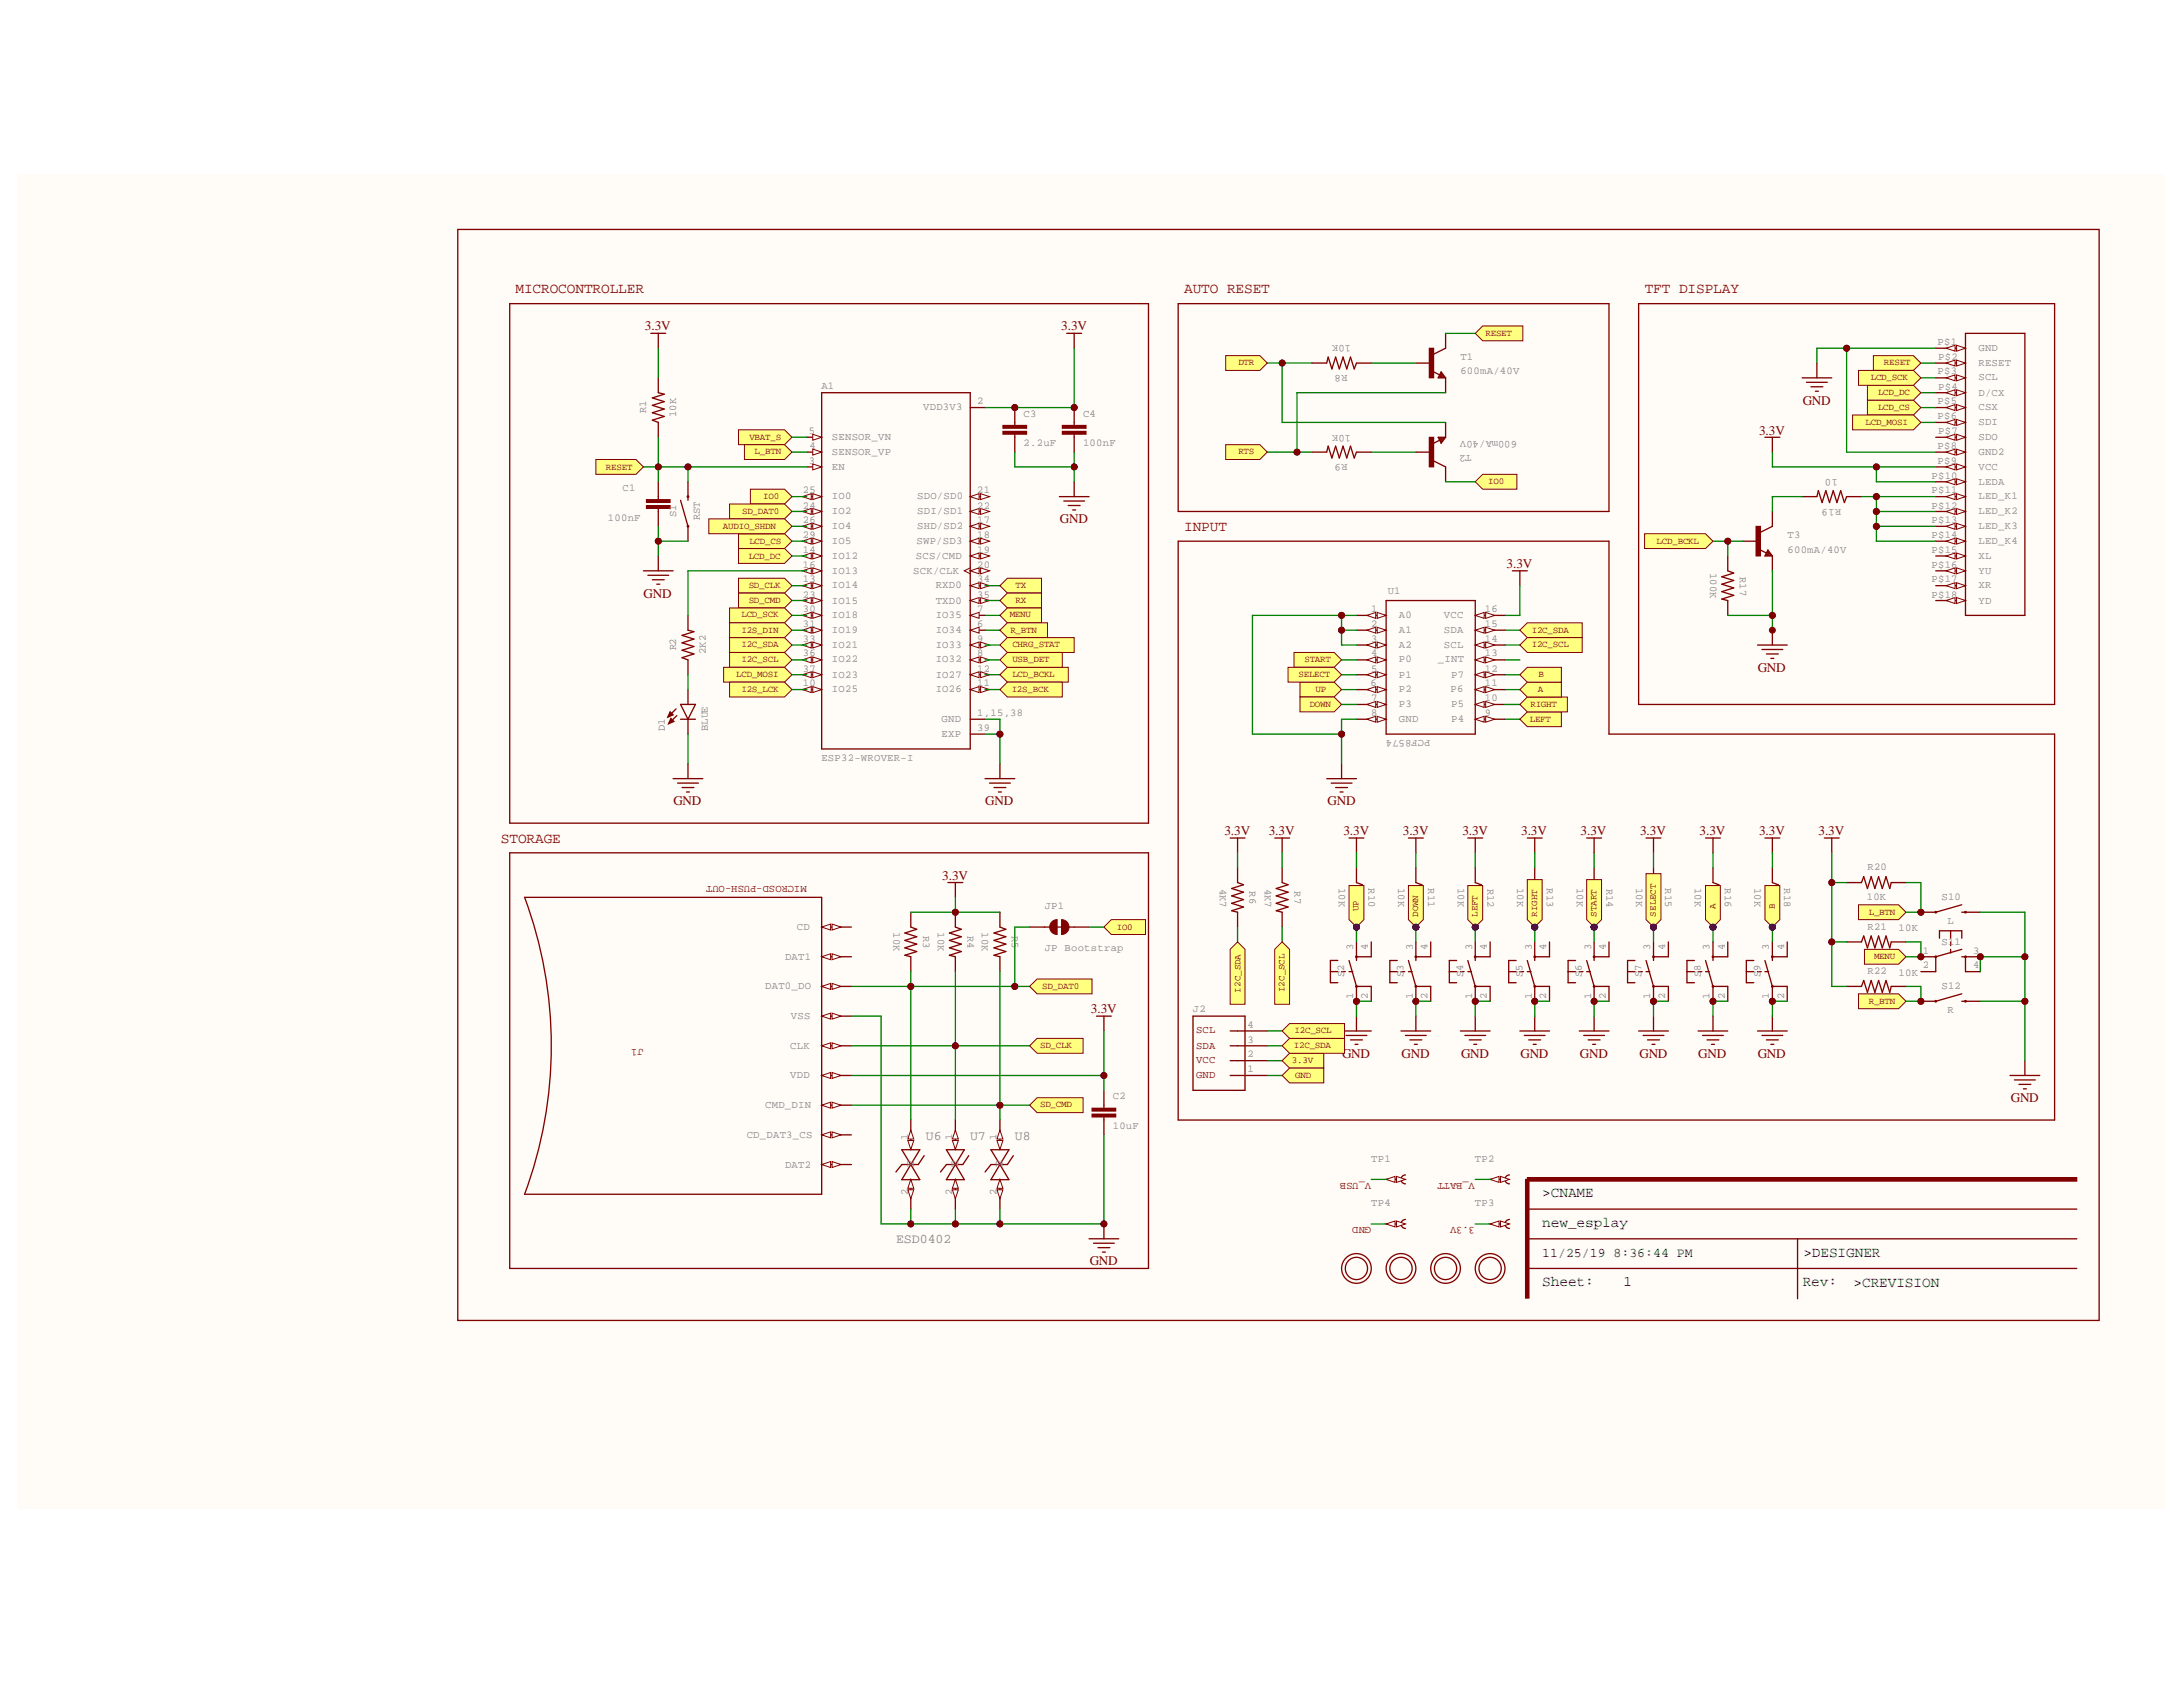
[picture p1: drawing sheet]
<svg xmlns="http://www.w3.org/2000/svg" width="279mm" height="216mm" viewBox="0 0 279 216" stroke-linecap="round" stroke-linejoin="round" font-family="sans-serif">
<defs><g id="words">
<g font-size="1.9" fill="#800000">
<text x="66" y="37.5">MICROCONTROLLER</text>
<text x="151.6" y="37.5">AUTO RESET</text>
<text x="210.5" y="37.5">TFT DISPLAY</text>
<text x="151.6" y="68">INPUT</text>
<text x="64.1" y="107.8">STORAGE</text>
</g>
<g font-size="1.9" fill="#000080">
<text x="197.4" y="153.2">&gt;CNAME</text>
<text x="197.4" y="157">new_esplay</text>
<text x="230.8" y="160.8">&gt;DESIGNER</text>
<text x="197.4" y="164.6">Sheet:</text>
<text x="207.8" y="164.6">1</text>
<text x="230.7" y="164.6">Rev:</text>
<text x="237.2" y="164.7">&gt;CREVISION</text>
</g>
<g font-size="1.7" fill="#800000">
<text x="82.5" y="42.3">3.3V</text>
<text x="135.8" y="42.3">3.3V</text>
<text x="230.7" y="51.8">GND</text>
<text x="225.1" y="55.6">3.3V</text>
<text x="135.7" y="66.9">GND</text>
<text x="82.4" y="76.5">GND</text>
<text x="192.8" y="72.7">3.3V</text>
<text x="225" y="86">GND</text>
<text x="86.2" y="103">GND</text>
<text x="126.1" y="103">GND</text>
<text x="156.7" y="106.8">3.3V</text>
<text x="162.4" y="106.8">3.3V</text>
<text x="169.9" y="103">GND</text>
<text x="171.9" y="106.8">3.3V</text>
<text x="179.6" y="106.8">3.3V</text>
<text x="187.2" y="106.8">3.3V</text>
<text x="194.7" y="106.8">3.3V</text>
<text x="202.3" y="106.8">3.3V</text>
<text x="209.9" y="106.8">3.3V</text>
<text x="217.5" y="106.8">3.3V</text>
<text x="225.1" y="106.8">3.3V</text>
<text x="232.8" y="106.8">3.3V</text>
<text x="120.6" y="112.6">3.3V</text>
<text x="139.6" y="129.6">3.3V</text>
<text x="171.8" y="135.4">GND</text>
<text x="179.4" y="135.4">GND</text>
<text x="187" y="135.4">GND</text>
<text x="194.6" y="135.4">GND</text>
<text x="202.2" y="135.4">GND</text>
<text x="209.8" y="135.4">GND</text>
<text x="217.4" y="135.4">GND</text>
<text x="225" y="135.4">GND</text>
<text x="257.4" y="141.1">GND</text>
<text x="139.5" y="161.9">GND</text>
</g>
<g font-size="1.7" fill="#808080">
<text x="118.5" y="145.9">U6</text>
<text x="124.2" y="145.9">U7</text>
<text x="129.9" y="145.9">U8</text>
<text x="114.7" y="159.1">ESD0402</text>
</g>
<text font-size="1.7" fill="#000080" x="197.4" y="160.9">11/25/19 8:36:44 PM</text>
<g font-size="1.4" fill="#808080">
<text x="172.9" y="44.2" transform="rotate(-180 172.9 44.2)">10K</text>
<text x="186.9" y="46.1">T1</text>
<text x="186.9" y="47.9">600mA/40V</text>
<text x="248" y="44.1">P$1</text>
<text x="248" y="47.9">P$3</text>
<text x="248.1" y="46.1">P$2</text>
<text x="253.2" y="44.9">GND</text>
<text x="253.2" y="46.8">RESET</text>
<text x="82.7" y="52.9" transform="rotate(-90 82.7 52.9)">R1</text>
<text x="86.5" y="53.3" transform="rotate(-90 86.5 53.3)">10K</text>
<text x="105.1" y="49.8">A1</text>
<text x="118.2" y="52.5">VDD3V3</text>
<text x="125.1" y="51.7">2</text>
<text x="131" y="53.3">C3</text>
<text x="138.6" y="53.3">C4</text>
<text x="172.5" y="48" transform="rotate(-180 172.5 48)">R8</text>
<text x="248" y="51.7">P$5</text>
<text x="248" y="53.7">P$6</text>
<text x="248.1" y="49.9">P$4</text>
<text x="253.2" y="48.7">SCL</text>
<text x="253.2" y="50.6">D/CX</text>
<text x="253.2" y="52.5">CSX</text>
<text x="103.5" y="59.3">3</text>
<text x="103.5" y="55.5">5</text>
<text x="103.6" y="57.5">4</text>
<text x="106.5" y="58.2">SENSOR_VP</text>
<text x="106.5" y="56.3">SENSOR_VN</text>
<text x="131" y="57.1">2.2uF</text>
<text x="138.6" y="57.1">100nF</text>
<text x="172.5" y="59.4" transform="rotate(-180 172.5 59.4)">R9</text>
<text x="172.9" y="55.6" transform="rotate(-180 172.9 55.6)">10K</text>
<text x="188.4" y="58.2" transform="rotate(-180 188.4 58.2)">T2</text>
<text x="194.2" y="56.4" transform="rotate(-180 194.2 56.4)">600mA/40V</text>
<text x="248" y="57.5">P$8</text>
<text x="248" y="59.3">P$9</text>
<text x="248.1" y="55.5">P$7</text>
<text x="253.2" y="54.4">SDI</text>
<text x="253.2" y="56.3">SDO</text>
<text x="253.2" y="58.2">GND2</text>
<text x="79.7" y="62.9">C1</text>
<text x="102.8" y="63.1">25</text>
<text x="102.8" y="65.1">24</text>
<text x="106.5" y="60.1">EN</text>
<text x="106.5" y="63.9">IO0</text>
<text x="106.5" y="65.8">IO2</text>
<text x="117.4" y="63.9">SDO/SD0</text>
<text x="117.4" y="65.8">SDI/SD1</text>
<text x="125.1" y="63.1">21</text>
<text x="125.1" y="65.1">22</text>
<text x="235.2" y="61.3" transform="rotate(-180 235.2 61.3)">10</text>
<text x="235.6" y="65.1" transform="rotate(-180 235.6 65.1)">R19</text>
<text x="247.2" y="61.3">P$10</text>
<text x="247.2" y="63.1">P$11</text>
<text x="247.2" y="65.1">P$12</text>
<text x="253.2" y="60.1">VCC</text>
<text x="253.2" y="62">LEDA</text>
<text x="253.2" y="63.9">LED_K1</text>
<text x="253.2" y="65.8">LED_K2</text>
<text x="77.8" y="66.7">100nF</text>
<text x="86.5" y="66.2" transform="rotate(-90 86.5 66.2)">S1</text>
<text x="89.6" y="66.6" transform="rotate(-90 89.6 66.6)">RST</text>
<text x="102.8" y="66.9">26</text>
<text x="102.8" y="68.9">29</text>
<text x="102.8" y="70.7">14</text>
<text x="106.5" y="67.7">IO4</text>
<text x="106.5" y="69.6">IO5</text>
<text x="106.5" y="71.5">IO12</text>
<text x="117.2" y="71.5">SCS/CMD</text>
<text x="117.3" y="69.6">SWP/SD3</text>
<text x="117.4" y="67.7">SHD/SD2</text>
<text x="125.1" y="66.9">17</text>
<text x="125.1" y="68.9">18</text>
<text x="125.1" y="70.7">19</text>
<text x="228.8" y="68.9">T3</text>
<text x="228.8" y="70.7">600mA/40V</text>
<text x="247.2" y="66.9">P$13</text>
<text x="247.2" y="68.9">P$14</text>
<text x="247.2" y="70.7">P$15</text>
<text x="253.2" y="67.7">LED_K3</text>
<text x="253.2" y="69.6">LED_K4</text>
<text x="253.2" y="71.5">XL</text>
<text x="102.8" y="72.7">16</text>
<text x="102.8" y="74.5">13</text>
<text x="102.8" y="76.5">23</text>
<text x="106.5" y="73.4">IO13</text>
<text x="106.5" y="75.3">IO14</text>
<text x="106.5" y="77.2">IO15</text>
<text x="116.9" y="73.4">SCK/CLK</text>
<text x="119.8" y="75.3">RXD0</text>
<text x="119.8" y="77.2">TXD0</text>
<text x="125.1" y="72.7">20</text>
<text x="125.1" y="74.5">34</text>
<text x="125.1" y="76.5">35</text>
<text x="177.6" y="76.1">U1</text>
<text x="218.9" y="73.4" transform="rotate(90 218.9 73.4)">100K</text>
<text x="222.7" y="73.8" transform="rotate(90 222.7 73.8)">R17</text>
<text x="247.2" y="72.7">P$16</text>
<text x="247.2" y="74.5">P$17</text>
<text x="247.2" y="76.5">P$18</text>
<text x="253.2" y="73.4">YU</text>
<text x="253.2" y="75.3">XR</text>
<text x="253.2" y="77.2">YD</text>
<text x="86.5" y="83.2" transform="rotate(-90 86.5 83.2)">R2</text>
<text x="90.3" y="83.7" transform="rotate(-90 90.3 83.7)">2K2</text>
<text x="102.8" y="78.3">30</text>
<text x="102.8" y="80.2">31</text>
<text x="102.8" y="82.1">33</text>
<text x="106.5" y="79.1">IO18</text>
<text x="106.5" y="81">IO19</text>
<text x="106.5" y="82.9">IO21</text>
<text x="119.8" y="82.9">IO33</text>
<text x="119.8" y="81">IO34</text>
<text x="119.8" y="79.1">IO35</text>
<text x="125.1" y="82.1">9</text>
<text x="125.1" y="80.2">6</text>
<text x="125.1" y="78.3">7</text>
<text x="175.5" y="78.3">1</text>
<text x="175.5" y="80.2">2</text>
<text x="175.5" y="82.1">3</text>
<text x="179" y="79.1">A0</text>
<text x="179" y="81">A1</text>
<text x="179" y="82.9">A2</text>
<text x="184.8" y="82.9">SCL</text>
<text x="184.8" y="81">SDA</text>
<text x="184.8" y="79.1">VCC</text>
<text x="190" y="82.1">14</text>
<text x="190" y="80.2">15</text>
<text x="190" y="78.3">16</text>
<text x="102.8" y="84">36</text>
<text x="102.8" y="86">37</text>
<text x="102.8" y="87.8">10</text>
<text x="106.5" y="84.8">IO22</text>
<text x="106.5" y="86.7">IO23</text>
<text x="106.5" y="88.6">IO25</text>
<text x="119.8" y="88.6">IO26</text>
<text x="119.8" y="86.7">IO27</text>
<text x="119.8" y="84.8">IO32</text>
<text x="125.1" y="87.8">11</text>
<text x="125.1" y="86">12</text>
<text x="125.1" y="84">8</text>
<text x="175.4" y="87.8">6</text>
<text x="175.5" y="84">4</text>
<text x="175.5" y="86">5</text>
<text x="175.5" y="89.8">7</text>
<text x="179" y="84.8">P0</text>
<text x="179" y="86.7">P1</text>
<text x="179" y="88.6">P2</text>
<text x="184" y="84.8">_INT</text>
<text x="185.6" y="88.6">P6</text>
<text x="185.7" y="86.7">P7</text>
<text x="190" y="89.8">10</text>
<text x="190" y="87.8">11</text>
<text x="190" y="86">12</text>
<text x="190" y="84">13</text>
<text x="85.1" y="93.6" transform="rotate(-90 85.1 93.6)">D1</text>
<text x="90.6" y="93.6" transform="rotate(-90 90.6 93.6)">BLUE</text>
<text x="120.5" y="92.4">GND</text>
<text x="120.5" y="94.3">EXP</text>
<text x="125.1" y="91.6">1,15,38</text>
<text x="125.1" y="93.6">39</text>
<text x="175.5" y="91.6">8</text>
<text x="179" y="90.5">P3</text>
<text x="179" y="92.4">GND</text>
<text x="183.1" y="94.7" transform="rotate(-180 183.1 94.7)">PCF8574</text>
<text x="185.7" y="92.4">P4</text>
<text x="185.7" y="90.5">P5</text>
<text x="190" y="91.6">9</text>
<text x="105.1" y="97.4">ESP32-WROVER-I</text>
<text x="156.1" y="113.8" transform="rotate(90 156.1 113.8)">4K7</text>
<text x="161.9" y="113.8" transform="rotate(90 161.9 113.8)">4K7</text>
<text x="171.4" y="113.7" transform="rotate(90 171.4 113.7)">10K</text>
<text x="175.2" y="113.7" transform="rotate(90 175.2 113.7)">R10</text>
<text x="179" y="113.7" transform="rotate(90 179 113.7)">10K</text>
<text x="182.8" y="113.7" transform="rotate(90 182.8 113.7)">R11</text>
<text x="186.6" y="113.7" transform="rotate(90 186.6 113.7)">10K</text>
<text x="190.4" y="113.8" transform="rotate(90 190.4 113.8)">R12</text>
<text x="194.2" y="113.7" transform="rotate(90 194.2 113.7)">10K</text>
<text x="198" y="113.7" transform="rotate(90 198 113.7)">R13</text>
<text x="201.8" y="113.7" transform="rotate(90 201.8 113.7)">10K</text>
<text x="205.6" y="113.8" transform="rotate(90 205.6 113.8)">R14</text>
<text x="209.4" y="113.7" transform="rotate(90 209.4 113.7)">10K</text>
<text x="213.1" y="113.7" transform="rotate(90 213.1 113.7)">R15</text>
<text x="216.9" y="113.7" transform="rotate(90 216.9 113.7)">10K</text>
<text x="220.7" y="113.7" transform="rotate(90 220.7 113.7)">R16</text>
<text x="224.5" y="113.7" transform="rotate(90 224.5 113.7)">10K</text>
<text x="228.4" y="113.7" transform="rotate(90 228.4 113.7)">R18</text>
<text x="239" y="111.4">R20</text>
<text x="102" y="119">CD</text>
<text x="114.3" y="119.3" transform="rotate(90 114.3 119.3)">10K</text>
<text x="118.2" y="119.8" transform="rotate(90 118.2 119.8)">R3</text>
<text x="120" y="119.3" transform="rotate(90 120 119.3)">10K</text>
<text x="123.8" y="119.8" transform="rotate(90 123.8 119.8)">R4</text>
<text x="125.7" y="119.3" transform="rotate(90 125.7 119.3)">10K</text>
<text x="129.5" y="119.8" transform="rotate(90 129.5 119.8)">R5</text>
<text x="133.7" y="116.4">JP1</text>
<text x="159.9" y="114.1" transform="rotate(90 159.9 114.1)">R6</text>
<text x="165.7" y="114.1" transform="rotate(90 165.7 114.1)">R7</text>
<text x="238.9" y="115.2">10K</text>
<text x="239" y="119">R21</text>
<text x="243" y="119.2">10K</text>
<text x="248.5" y="115.2">S10</text>
<text x="249.2" y="118.2">L</text>
<text x="100.5" y="122.8">DAT1</text>
<text x="133.7" y="121.7">JP Bootstrap</text>
<text x="172" y="125.1" transform="rotate(-90 172 125.1)">S2</text>
<text x="173.2" y="121.5" transform="rotate(-90 173.2 121.5)">3</text>
<text x="175.1" y="121.5" transform="rotate(-90 175.1 121.5)">4</text>
<text x="179.6" y="125.1" transform="rotate(-90 179.6 125.1)">S3</text>
<text x="180.8" y="121.5" transform="rotate(-90 180.8 121.5)">3</text>
<text x="182.7" y="121.5" transform="rotate(-90 182.7 121.5)">4</text>
<text x="187.3" y="125.1" transform="rotate(-90 187.3 125.1)">S4</text>
<text x="188.4" y="121.5" transform="rotate(-90 188.4 121.5)">3</text>
<text x="190.3" y="121.5" transform="rotate(-90 190.3 121.5)">4</text>
<text x="194.9" y="125.1" transform="rotate(-90 194.9 125.1)">S5</text>
<text x="196" y="121.5" transform="rotate(-90 196 121.5)">3</text>
<text x="197.9" y="121.5" transform="rotate(-90 197.9 121.5)">4</text>
<text x="202.5" y="125.1" transform="rotate(-90 202.5 125.1)">S6</text>
<text x="203.7" y="121.5" transform="rotate(-90 203.7 121.5)">3</text>
<text x="205.5" y="121.5" transform="rotate(-90 205.5 121.5)">4</text>
<text x="210.1" y="125.1" transform="rotate(-90 210.1 125.1)">S7</text>
<text x="211.2" y="121.5" transform="rotate(-90 211.2 121.5)">3</text>
<text x="213.1" y="121.5" transform="rotate(-90 213.1 121.5)">4</text>
<text x="217.7" y="125.1" transform="rotate(-90 217.7 125.1)">S8</text>
<text x="218.8" y="121.5" transform="rotate(-90 218.8 121.5)">3</text>
<text x="220.7" y="121.5" transform="rotate(-90 220.7 121.5)">4</text>
<text x="225.3" y="125.1" transform="rotate(-90 225.3 125.1)">S9</text>
<text x="226.4" y="121.5" transform="rotate(-90 226.4 121.5)">3</text>
<text x="228.4" y="121.5" transform="rotate(-90 228.4 121.5)">4</text>
<text x="239" y="124.7">R22</text>
<text x="243" y="124.9">10K</text>
<text x="246.1" y="122">1</text>
<text x="246.1" y="123.9">2</text>
<text x="248.5" y="120.9">S11</text>
<text x="252.5" y="122">3</text>
<text x="252.5" y="123.9">4</text>
<text x="97.9" y="126.6">DAT0_DO</text>
<text x="101.2" y="130.4">VSS</text>
<text x="152.7" y="129.5">J2</text>
<text x="159.7" y="131.5">4</text>
<text x="173.2" y="127.9" transform="rotate(-90 173.2 127.9)">1</text>
<text x="175.1" y="127.9" transform="rotate(-90 175.1 127.9)">2</text>
<text x="180.8" y="127.9" transform="rotate(-90 180.8 127.9)">1</text>
<text x="182.7" y="127.9" transform="rotate(-90 182.7 127.9)">2</text>
<text x="188.4" y="127.9" transform="rotate(-90 188.4 127.9)">1</text>
<text x="190.3" y="127.9" transform="rotate(-90 190.3 127.9)">2</text>
<text x="196" y="127.9" transform="rotate(-90 196 127.9)">1</text>
<text x="197.9" y="127.9" transform="rotate(-90 197.9 127.9)">2</text>
<text x="203.7" y="127.9" transform="rotate(-90 203.7 127.9)">1</text>
<text x="205.5" y="127.9" transform="rotate(-90 205.5 127.9)">2</text>
<text x="211.2" y="127.9" transform="rotate(-90 211.2 127.9)">1</text>
<text x="213.1" y="127.9" transform="rotate(-90 213.1 127.9)">2</text>
<text x="218.8" y="127.9" transform="rotate(-90 218.8 127.9)">1</text>
<text x="220.7" y="127.9" transform="rotate(-90 220.7 127.9)">2</text>
<text x="226.4" y="127.9" transform="rotate(-90 226.4 127.9)">1</text>
<text x="228.4" y="127.9" transform="rotate(-90 228.4 127.9)">2</text>
<text x="248.5" y="126.6">S12</text>
<text x="249.2" y="129.6">R</text>
<text x="101.2" y="134.2">CLK</text>
<text x="159.7" y="137.2">1</text>
<text x="159.7" y="135.3">2</text>
<text x="159.7" y="133.4">3</text>
<text x="97.9" y="141.8">CMD_DIN</text>
<text x="101.2" y="138">VDD</text>
<text x="142.4" y="140.7">C2</text>
<text x="95.6" y="145.6">CD_DAT3_CS</text>
<text x="100.5" y="149.4">DAT2</text>
<text x="116.2" y="145.9" transform="rotate(-90 116.2 145.9)">1</text>
<text x="117" y="149.4" transform="rotate(-90 117 149.4)">1</text>
<text x="117" y="149.2" transform="rotate(-90 117 149.2)">2</text>
<text x="121.9" y="145.9" transform="rotate(-90 121.9 145.9)">1</text>
<text x="122.6" y="149.4" transform="rotate(-90 122.6 149.4)">1</text>
<text x="122.6" y="149.2" transform="rotate(-90 122.6 149.2)">2</text>
<text x="127.5" y="145.9" transform="rotate(-90 127.5 145.9)">1</text>
<text x="128.3" y="149.4" transform="rotate(-90 128.3 149.4)">1</text>
<text x="128.3" y="149.2" transform="rotate(-90 128.3 149.2)">2</text>
<text x="142.4" y="144.5">10uF</text>
<text x="175.5" y="148.7">TP1</text>
<text x="188.8" y="148.7">TP2</text>
<text x="116.2" y="152.9" transform="rotate(-90 116.2 152.9)">2</text>
<text x="121.9" y="152.9" transform="rotate(-90 121.9 152.9)">2</text>
<text x="127.5" y="152.9" transform="rotate(-90 127.5 152.9)">2</text>
<text x="175.5" y="154.3">TP4</text>
<text x="188.8" y="154.3">TP3</text>
</g>
<g font-size="1.4" fill="#800000">
<text x="103.3" y="113.3" transform="rotate(-180 103.3 113.3)">MICROSD-PUSH-OUT</text>
<text x="82.4" y="134.2" transform="rotate(-180 82.4 134.2)">J1</text>
<text x="153.1" y="134.2">SDA</text>
<text x="153.1" y="136.1">VCC</text>
<text x="153.1" y="132.3">SCL</text>
<text x="153.1" y="138">GND</text>
<text x="175.5" y="151.4" transform="rotate(-180 175.5 151.4)">V_USB</text>
<text x="188.8" y="151.4" transform="rotate(-180 188.8 151.4)">V_BATT</text>
<text x="175.5" y="157" transform="rotate(-180 175.5 157)">GND</text>
<text x="188.8" y="157" transform="rotate(-180 188.8 157)">3.3V</text>
</g>
<g font-size="1.2" fill="#800000">
<text x="158.5" y="46.7">DTR</text>
<text x="190.1" y="42.9">RESET</text>
<text x="241.1" y="46.7">RESET</text>
<text x="239.4" y="48.7">LCD_SCK</text>
<text x="240.4" y="52.5">LCD_CS</text>
<text x="240.4" y="50.5">LCD_DC</text>
<text x="95.9" y="56.3">VBAT_S</text>
<text x="96.6" y="58.1">L_BTN</text>
<text x="158.5" y="58.1">RTS</text>
<text x="238.8" y="54.3">LCD_MOSI</text>
<text x="77.6" y="60.1">RESET</text>
<text x="95" y="65.8">SD_DAT0</text>
<text x="97.7" y="63.9">IO0</text>
<text x="190.5" y="62">IO0</text>
<text x="92.5" y="67.7">AUDIO_SHDN</text>
<text x="95.8" y="71.5">LCD_DC</text>
<text x="95.9" y="69.6">LCD_CS</text>
<text x="212" y="69.6">LCD_BCKL</text>
<text x="95.8" y="75.3">SD_CLK</text>
<text x="95.8" y="77.2">SD_CMD</text>
<text x="130" y="75.3">TX</text>
<text x="130" y="77.2">RX</text>
<text x="94.9" y="79">LCD_SCK</text>
<text x="94.9" y="82.8">I2C_SDA</text>
<text x="94.9" y="81">I2S_DIN</text>
<text x="129.2" y="79">MENU</text>
<text x="129.3" y="81">R_BTN</text>
<text x="129.6" y="82.8">CHRG_STAT</text>
<text x="196" y="81">I2C_SDA</text>
<text x="196" y="82.8">I2C_SCL</text>
<text x="94.2" y="86.6">LCD_MOSI</text>
<text x="94.9" y="84.8">I2C_SCL</text>
<text x="94.9" y="88.6">I2S_LCK</text>
<text x="129.5" y="88.6">I2S_BCK</text>
<text x="129.6" y="86.6">LCD_BCKL</text>
<text x="129.6" y="84.8">USB_DET</text>
<text x="166.2" y="86.6">SELECT</text>
<text x="167" y="84.8">START</text>
<text x="168.4" y="88.6">UP</text>
<text x="196.8" y="88.6">A</text>
<text x="196.9" y="86.6">B</text>
<text x="167.6" y="90.4">DOWN</text>
<text x="195.8" y="92.4">LEFT</text>
<text x="195.9" y="90.4">RIGHT</text>
<text x="142.9" y="119">IO0</text>
<text x="173.9" y="116.6" transform="rotate(-90 173.9 116.6)">UP</text>
<text x="181.5" y="117.4" transform="rotate(-90 181.5 117.4)">DOWN</text>
<text x="189.1" y="117.4" transform="rotate(-90 189.1 117.4)">LEFT</text>
<text x="196.7" y="117.3" transform="rotate(-90 196.7 117.3)">RIGHT</text>
<text x="204.3" y="117.3" transform="rotate(-90 204.3 117.3)">START</text>
<text x="211.9" y="117.3" transform="rotate(-90 211.9 117.3)">SELECT</text>
<text x="219.6" y="116.3" transform="rotate(-90 219.6 116.3)">A</text>
<text x="227.2" y="116.3" transform="rotate(-90 227.2 116.3)">B</text>
<text x="239.2" y="117.1">L_BTN</text>
<text x="239.9" y="122.7">MENU</text>
<text x="133.4" y="126.5">SD_DAT0</text>
<text x="158.7" y="127" transform="rotate(-90 158.7 127)">I2C_SDA</text>
<text x="164.4" y="126.9" transform="rotate(-90 164.4 126.9)">I2C_SCL</text>
<text x="239.2" y="128.5">R_BTN</text>
<text x="133.1" y="134.1">SD_CLK</text>
<text x="165.3" y="136.1">3.3V</text>
<text x="165.6" y="134.1">I2C_SDA</text>
<text x="165.7" y="132.3">I2C_SCL</text>
<text x="165.8" y="137.9">GND</text>
<text x="133.1" y="141.7">SD_CMD</text>
</g>
</g></defs>
<g fill="#fffcf8">
<path d="M2.1 22.3h274.9v170.8h-274.9z" fill-rule="evenodd"/>
<path d="M2.1 22.3h274.9v170.8h-274.9z" fill-rule="evenodd"/>
</g>
<circle cx="84.3" cy="69.3" r=".38" fill="#000080"/>
<circle cx="84.3" cy="69.3" r=".38" fill="none" stroke="#000080" stroke-width=".13"/>
<circle cx="84.3" cy="59.8" r=".38" fill="#000080"/>
<circle cx="84.3" cy="59.8" r=".38" fill="none" stroke="#000080" stroke-width=".13"/>
<circle cx="88.1" cy="59.8" r=".38" fill="#000080"/>
<circle cx="88.1" cy="59.8" r=".38" fill="none" stroke="#000080" stroke-width=".13"/>
<circle cx="116.6" cy="156.6" r=".38" fill="#000080"/>
<circle cx="116.6" cy="156.6" r=".38" fill="none" stroke="#000080" stroke-width=".13"/>
<circle cx="116.6" cy="126.2" r=".38" fill="#000080"/>
<circle cx="116.6" cy="126.2" r=".38" fill="none" stroke="#000080" stroke-width=".13"/>
<circle cx="122.3" cy="156.6" r=".38" fill="#000080"/>
<circle cx="122.3" cy="156.6" r=".38" fill="none" stroke="#000080" stroke-width=".13"/>
<circle cx="122.3" cy="133.8" r=".38" fill="#000080"/>
<circle cx="122.3" cy="133.8" r=".38" fill="none" stroke="#000080" stroke-width=".13"/>
<circle cx="122.3" cy="116.7" r=".38" fill="#000080"/>
<circle cx="122.3" cy="116.7" r=".38" fill="none" stroke="#000080" stroke-width=".13"/>
<circle cx="128" cy="156.6" r=".38" fill="#000080"/>
<circle cx="128" cy="156.6" r=".38" fill="none" stroke="#000080" stroke-width=".13"/>
<circle cx="128" cy="141.4" r=".38" fill="#000080"/>
<circle cx="128" cy="141.4" r=".38" fill="none" stroke="#000080" stroke-width=".13"/>
<circle cx="128" cy="93.9" r=".38" fill="#000080"/>
<circle cx="128" cy="93.9" r=".38" fill="none" stroke="#000080" stroke-width=".13"/>
<circle cx="129.9" cy="126.2" r=".38" fill="#000080"/>
<circle cx="129.9" cy="126.2" r=".38" fill="none" stroke="#000080" stroke-width=".13"/>
<circle cx="129.9" cy="52.2" r=".38" fill="#000080"/>
<circle cx="129.9" cy="52.2" r=".38" fill="none" stroke="#000080" stroke-width=".13"/>
<circle cx="137.5" cy="59.8" r=".38" fill="#000080"/>
<circle cx="137.5" cy="59.8" r=".38" fill="none" stroke="#000080" stroke-width=".13"/>
<circle cx="137.5" cy="52.2" r=".38" fill="#000080"/>
<circle cx="137.5" cy="52.2" r=".38" fill="none" stroke="#000080" stroke-width=".13"/>
<circle cx="141.3" cy="156.6" r=".38" fill="#000080"/>
<circle cx="141.3" cy="156.6" r=".38" fill="none" stroke="#000080" stroke-width=".13"/>
<circle cx="141.3" cy="137.6" r=".38" fill="#000080"/>
<circle cx="141.3" cy="137.6" r=".38" fill="none" stroke="#000080" stroke-width=".13"/>
<circle cx="164.1" cy="46.5" r=".38" fill="#000080"/>
<circle cx="164.1" cy="46.5" r=".38" fill="none" stroke="#000080" stroke-width=".13"/>
<circle cx="166" cy="57.9" r=".38" fill="#000080"/>
<circle cx="166" cy="57.9" r=".38" fill="none" stroke="#000080" stroke-width=".13"/>
<circle cx="171.7" cy="93.9" r=".38" fill="#000080"/>
<circle cx="171.7" cy="93.9" r=".38" fill="none" stroke="#000080" stroke-width=".13"/>
<circle cx="171.7" cy="80.7" r=".38" fill="#000080"/>
<circle cx="171.7" cy="80.7" r=".38" fill="none" stroke="#000080" stroke-width=".13"/>
<circle cx="171.7" cy="78.8" r=".38" fill="#000080"/>
<circle cx="171.7" cy="78.8" r=".38" fill="none" stroke="#000080" stroke-width=".13"/>
<circle cx="173.6" cy="128.1" r=".38" fill="#000080"/>
<circle cx="173.6" cy="128.1" r=".38" fill="none" stroke="#000080" stroke-width=".13"/>
<circle cx="181.2" cy="128.1" r=".38" fill="#000080"/>
<circle cx="181.2" cy="128.1" r=".38" fill="none" stroke="#000080" stroke-width=".13"/>
<circle cx="188.8" cy="128.1" r=".38" fill="#000080"/>
<circle cx="188.8" cy="128.1" r=".38" fill="none" stroke="#000080" stroke-width=".13"/>
<circle cx="196.4" cy="128.1" r=".38" fill="#000080"/>
<circle cx="196.4" cy="128.1" r=".38" fill="none" stroke="#000080" stroke-width=".13"/>
<circle cx="204" cy="128.1" r=".38" fill="#000080"/>
<circle cx="204" cy="128.1" r=".38" fill="none" stroke="#000080" stroke-width=".13"/>
<circle cx="211.6" cy="128.1" r=".38" fill="#000080"/>
<circle cx="211.6" cy="128.1" r=".38" fill="none" stroke="#000080" stroke-width=".13"/>
<circle cx="219.2" cy="128.1" r=".38" fill="#000080"/>
<circle cx="219.2" cy="128.1" r=".38" fill="none" stroke="#000080" stroke-width=".13"/>
<circle cx="221.1" cy="69.3" r=".38" fill="#000080"/>
<circle cx="221.1" cy="69.3" r=".38" fill="none" stroke="#000080" stroke-width=".13"/>
<circle cx="226.8" cy="128.1" r=".38" fill="#000080"/>
<circle cx="226.8" cy="128.1" r=".38" fill="none" stroke="#000080" stroke-width=".13"/>
<circle cx="226.8" cy="78.8" r=".38" fill="#000080"/>
<circle cx="226.8" cy="78.8" r=".38" fill="none" stroke="#000080" stroke-width=".13"/>
<circle cx="234.4" cy="120.5" r=".38" fill="#000080"/>
<circle cx="234.4" cy="120.5" r=".38" fill="none" stroke="#000080" stroke-width=".13"/>
<circle cx="234.4" cy="113" r=".38" fill="#000080"/>
<circle cx="234.4" cy="113" r=".38" fill="none" stroke="#000080" stroke-width=".13"/>
<circle cx="236.3" cy="44.6" r=".38" fill="#000080"/>
<circle cx="236.3" cy="44.6" r=".38" fill="none" stroke="#000080" stroke-width=".13"/>
<circle cx="240.2" cy="67.4" r=".38" fill="#000080"/>
<circle cx="240.2" cy="67.4" r=".38" fill="none" stroke="#000080" stroke-width=".13"/>
<circle cx="240.2" cy="65.5" r=".38" fill="#000080"/>
<circle cx="240.2" cy="65.5" r=".38" fill="none" stroke="#000080" stroke-width=".13"/>
<circle cx="240.2" cy="63.6" r=".38" fill="#000080"/>
<circle cx="240.2" cy="63.6" r=".38" fill="none" stroke="#000080" stroke-width=".13"/>
<circle cx="240.2" cy="59.8" r=".38" fill="#000080"/>
<circle cx="240.2" cy="59.8" r=".38" fill="none" stroke="#000080" stroke-width=".13"/>
<circle cx="245.9" cy="128.1" r=".38" fill="#000080"/>
<circle cx="245.9" cy="128.1" r=".38" fill="none" stroke="#000080" stroke-width=".13"/>
<circle cx="245.9" cy="122.4" r=".38" fill="#000080"/>
<circle cx="245.9" cy="122.4" r=".38" fill="none" stroke="#000080" stroke-width=".13"/>
<circle cx="245.9" cy="116.7" r=".38" fill="#000080"/>
<circle cx="245.9" cy="116.7" r=".38" fill="none" stroke="#000080" stroke-width=".13"/>
<circle cx="253.5" cy="122.4" r=".38" fill="#000080"/>
<circle cx="253.5" cy="122.4" r=".38" fill="none" stroke="#000080" stroke-width=".13"/>
<circle cx="259.2" cy="128.1" r=".38" fill="#000080"/>
<circle cx="259.2" cy="128.1" r=".38" fill="none" stroke="#000080" stroke-width=".13"/>
<circle cx="259.2" cy="122.4" r=".38" fill="#000080"/>
<circle cx="259.2" cy="122.4" r=".38" fill="none" stroke="#000080" stroke-width=".13"/>
<path d="M195.5 158.5h70.3M195.5 154.7h70.3M196.4 150.9h-.9v1M230.1 158.5v7.7M195.5 162.3h70.3" fill="none" stroke="#800000" stroke-width=".17"/>
<path d="M195.2 150.9h.5v15.2h-.5z" fill-rule="evenodd" fill="#800000"/>
<path d="M195.2 150.9h.5v15.2h-.5z" fill="none" stroke="#800000" stroke-width=".13"/>
<path d="M195.5 150.7h70.3v.5h-70.3z" fill-rule="evenodd" fill="#800000"/>
<path d="M195.5 150.7h70.3v.5h-70.3z" fill="none" stroke="#800000" stroke-width=".13"/>
<path d="M58.6 29.4h210.1v139.6h-210.1zM65.2 38.9h81.8v66.4h-81.8zM150.8 38.9h55.1v26.6h-55.1zM209.7 38.9h53.3v51.3h-53.3zM103.3 59.8h1.9M105.2 50.3h19v45.5h-19zM124.2 52.2h1.9M150.8 69.3v74h112.2v-49.4h-57.1v-24.6h-55.1M124.2 92h1.9M65.2 109.1h81.8v53.2h-81.8z" fill="none" stroke="#800000" stroke-width=".17"/>
<path d="M104 59.4l1.2 .4-1.2 .3z" fill="#f8fcff"/>
<path d="M104 59.4l1.2 .4-1.2 .3z" fill="none" stroke="#800000" stroke-width=".13"/>
<path d="M103.3 57.9h1.9" fill="none" stroke="#800000" stroke-width=".17"/>
<path d="M104 57.5l1.2 .4-1.2 .3z" fill="#f8fcff"/>
<path d="M104 57.5l1.2 .4-1.2 .3z" fill="none" stroke="#800000" stroke-width=".13"/>
<path d="M103.3 56h1.9" fill="none" stroke="#800000" stroke-width=".17"/>
<path d="M104 55.6l1.2 .4-1.2 .3z" fill="#f8fcff"/>
<path d="M104 55.6l1.2 .4-1.2 .3z" fill="none" stroke="#800000" stroke-width=".13"/>
<path d="M124.2 67.4h1.9" fill="none" stroke="#800000" stroke-width=".17"/>
<path d="M124.2 67.4l1.1-.4v.7z" fill="#f8fcff"/>
<path d="M124.2 67.4l1.1-.4v.7z" fill="none" stroke="#800000" stroke-width=".13"/>
<path d="M125.5 67l1.1 .4-1.1 .3z" fill="#f8fcff"/>
<path d="M125.5 67l1.1 .4-1.1 .3z" fill="none" stroke="#800000" stroke-width=".13"/>
<path d="M124.2 69.3h1.9" fill="none" stroke="#800000" stroke-width=".17"/>
<path d="M124.2 69.3l1.1-.4v.7z" fill="#f8fcff"/>
<path d="M124.2 69.3l1.1-.4v.7z" fill="none" stroke="#800000" stroke-width=".13"/>
<path d="M125.5 68.9l1.1 .4-1.1 .3z" fill="#f8fcff"/>
<path d="M125.5 68.9l1.1 .4-1.1 .3z" fill="none" stroke="#800000" stroke-width=".13"/>
<path d="M124.2 71.2h1.9" fill="none" stroke="#800000" stroke-width=".17"/>
<path d="M124.2 71.2l1.1-.4v.7z" fill="#f8fcff"/>
<path d="M124.2 71.2l1.1-.4v.7z" fill="none" stroke="#800000" stroke-width=".13"/>
<path d="M125.5 70.8l1.1 .4-1.1 .3z" fill="#f8fcff"/>
<path d="M125.5 70.8l1.1 .4-1.1 .3z" fill="none" stroke="#800000" stroke-width=".13"/>
<path d="M124.2 73.1h1.9" fill="none" stroke="#800000" stroke-width=".17"/>
<path d="M124.2 73.1l1.1-.4v.7z" fill="#f8fcff"/>
<path d="M124.2 73.1l1.1-.4v.7z" fill="none" stroke="#800000" stroke-width=".13"/>
<path d="M125.5 72.7l1.1 .4-1.1 .3z" fill="#f8fcff"/>
<path d="M124.2 72.7l-.8 .4 .8 .3M125.5 72.7l1.1 .4-1.1 .3z" fill="none" stroke="#800000" stroke-width=".13"/>
<path d="M124.2 63.6h1.9" fill="none" stroke="#800000" stroke-width=".17"/>
<path d="M124.2 63.6l1.1-.4v.7z" fill="#f8fcff"/>
<path d="M124.2 63.6l1.1-.4v.7z" fill="none" stroke="#800000" stroke-width=".13"/>
<path d="M125.5 63.2l1.1 .4-1.1 .3z" fill="#f8fcff"/>
<path d="M125.5 63.2l1.1 .4-1.1 .3z" fill="none" stroke="#800000" stroke-width=".13"/>
<path d="M124.2 65.5h1.9" fill="none" stroke="#800000" stroke-width=".17"/>
<path d="M124.2 65.5l1.1-.4v.7z" fill="#f8fcff"/>
<path d="M124.2 65.5l1.1-.4v.7z" fill="none" stroke="#800000" stroke-width=".13"/>
<path d="M125.5 65.1l1.1 .4-1.1 .3z" fill="#f8fcff"/>
<path d="M125.5 65.1l1.1 .4-1.1 .3z" fill="none" stroke="#800000" stroke-width=".13"/>
<path d="M103.3 63.6h1.9" fill="none" stroke="#800000" stroke-width=".17"/>
<path d="M104 63.2l1.2 .4-1.2 .3z" fill="#f8fcff"/>
<path d="M104 63.2l1.2 .4-1.2 .3z" fill="none" stroke="#800000" stroke-width=".13"/>
<path d="M102.7 63.6l1.1-.4v.7z" fill="#f8fcff"/>
<path d="M102.7 63.6l1.1-.4v.7z" fill="none" stroke="#800000" stroke-width=".13"/>
<path d="M124.2 75h1.9" fill="none" stroke="#800000" stroke-width=".17"/>
<path d="M124.2 75l1.1-.4v.7z" fill="#f8fcff"/>
<path d="M124.2 75l1.1-.4v.7z" fill="none" stroke="#800000" stroke-width=".13"/>
<path d="M125.5 74.6l1.1 .4-1.1 .3z" fill="#f8fcff"/>
<path d="M125.5 74.6l1.1 .4-1.1 .3z" fill="none" stroke="#800000" stroke-width=".13"/>
<path d="M124.2 76.9h1.9" fill="none" stroke="#800000" stroke-width=".17"/>
<path d="M124.2 76.9l1.1-.4v.7z" fill="#f8fcff"/>
<path d="M124.2 76.9l1.1-.4v.7z" fill="none" stroke="#800000" stroke-width=".13"/>
<path d="M125.5 76.5l1.1 .4-1.1 .3z" fill="#f8fcff"/>
<path d="M125.5 76.5l1.1 .4-1.1 .3z" fill="none" stroke="#800000" stroke-width=".13"/>
<path d="M103.3 67.4h1.9" fill="none" stroke="#800000" stroke-width=".17"/>
<path d="M104 67l1.2 .4-1.2 .3z" fill="#f8fcff"/>
<path d="M104 67l1.2 .4-1.2 .3z" fill="none" stroke="#800000" stroke-width=".13"/>
<path d="M102.7 67.4l1.1-.4v.7z" fill="#f8fcff"/>
<path d="M102.7 67.4l1.1-.4v.7z" fill="none" stroke="#800000" stroke-width=".13"/>
<path d="M103.3 69.3h1.9" fill="none" stroke="#800000" stroke-width=".17"/>
<path d="M104 68.9l1.2 .4-1.2 .3z" fill="#f8fcff"/>
<path d="M104 68.9l1.2 .4-1.2 .3z" fill="none" stroke="#800000" stroke-width=".13"/>
<path d="M102.7 69.3l1.1-.4v.7z" fill="#f8fcff"/>
<path d="M102.7 69.3l1.1-.4v.7z" fill="none" stroke="#800000" stroke-width=".13"/>
<path d="M103.3 71.2h1.9" fill="none" stroke="#800000" stroke-width=".17"/>
<path d="M104 70.8l1.2 .4-1.2 .3z" fill="#f8fcff"/>
<path d="M104 70.8l1.2 .4-1.2 .3z" fill="none" stroke="#800000" stroke-width=".13"/>
<path d="M102.7 71.2l1.1-.4v.7z" fill="#f8fcff"/>
<path d="M102.7 71.2l1.1-.4v.7z" fill="none" stroke="#800000" stroke-width=".13"/>
<path d="M103.3 73.1h1.9" fill="none" stroke="#800000" stroke-width=".17"/>
<path d="M104 72.7l1.2 .4-1.2 .3z" fill="#f8fcff"/>
<path d="M104 72.7l1.2 .4-1.2 .3z" fill="none" stroke="#800000" stroke-width=".13"/>
<path d="M102.7 73.1l1.1-.4v.7z" fill="#f8fcff"/>
<path d="M102.7 73.1l1.1-.4v.7z" fill="none" stroke="#800000" stroke-width=".13"/>
<path d="M103.3 75h1.9" fill="none" stroke="#800000" stroke-width=".17"/>
<path d="M104 74.6l1.2 .4-1.2 .3z" fill="#f8fcff"/>
<path d="M104 74.6l1.2 .4-1.2 .3z" fill="none" stroke="#800000" stroke-width=".13"/>
<path d="M102.7 75l1.1-.4v.7z" fill="#f8fcff"/>
<path d="M102.7 75l1.1-.4v.7z" fill="none" stroke="#800000" stroke-width=".13"/>
<path d="M103.3 76.9h1.9" fill="none" stroke="#800000" stroke-width=".17"/>
<path d="M104 76.5l1.2 .4-1.2 .3z" fill="#f8fcff"/>
<path d="M104 76.5l1.2 .4-1.2 .3z" fill="none" stroke="#800000" stroke-width=".13"/>
<path d="M102.7 76.9l1.1-.4v.7z" fill="#f8fcff"/>
<path d="M102.7 76.9l1.1-.4v.7z" fill="none" stroke="#800000" stroke-width=".13"/>
<path d="M103.3 78.8h1.9" fill="none" stroke="#800000" stroke-width=".17"/>
<path d="M104 78.4l1.2 .4-1.2 .3z" fill="#f8fcff"/>
<path d="M104 78.4l1.2 .4-1.2 .3z" fill="none" stroke="#800000" stroke-width=".13"/>
<path d="M102.7 78.8l1.1-.4v.7z" fill="#f8fcff"/>
<path d="M102.7 78.8l1.1-.4v.7z" fill="none" stroke="#800000" stroke-width=".13"/>
<path d="M103.3 80.7h1.9" fill="none" stroke="#800000" stroke-width=".17"/>
<path d="M104 80.3l1.2 .4-1.2 .3z" fill="#f8fcff"/>
<path d="M104 80.3l1.2 .4-1.2 .3z" fill="none" stroke="#800000" stroke-width=".13"/>
<path d="M102.7 80.7l1.1-.4v.7z" fill="#f8fcff"/>
<path d="M102.7 80.7l1.1-.4v.7z" fill="none" stroke="#800000" stroke-width=".13"/>
<path d="M103.3 82.6h1.9" fill="none" stroke="#800000" stroke-width=".17"/>
<path d="M104 82.2l1.2 .4-1.2 .3z" fill="#f8fcff"/>
<path d="M104 82.2l1.2 .4-1.2 .3z" fill="none" stroke="#800000" stroke-width=".13"/>
<path d="M102.7 82.6l1.1-.4v.7z" fill="#f8fcff"/>
<path d="M102.7 82.6l1.1-.4v.7z" fill="none" stroke="#800000" stroke-width=".13"/>
<path d="M103.3 84.5h1.9" fill="none" stroke="#800000" stroke-width=".17"/>
<path d="M104 84.1l1.2 .4-1.2 .3z" fill="#f8fcff"/>
<path d="M104 84.1l1.2 .4-1.2 .3z" fill="none" stroke="#800000" stroke-width=".13"/>
<path d="M102.7 84.5l1.1-.4v.7z" fill="#f8fcff"/>
<path d="M102.7 84.5l1.1-.4v.7z" fill="none" stroke="#800000" stroke-width=".13"/>
<path d="M103.3 86.3h1.9" fill="none" stroke="#800000" stroke-width=".17"/>
<path d="M104 86l1.2 .3-1.2 .4z" fill="#f8fcff"/>
<path d="M104 86l1.2 .3-1.2 .4z" fill="none" stroke="#800000" stroke-width=".13"/>
<path d="M102.7 86.3l1.1-.3v.7z" fill="#f8fcff"/>
<path d="M102.7 86.3l1.1-.3v.7z" fill="none" stroke="#800000" stroke-width=".13"/>
<path d="M103.3 88.2h1.9" fill="none" stroke="#800000" stroke-width=".17"/>
<path d="M104 87.9l1.2 .3-1.2 .4z" fill="#f8fcff"/>
<path d="M104 87.9l1.2 .3-1.2 .4z" fill="none" stroke="#800000" stroke-width=".13"/>
<path d="M102.7 88.2l1.1-.3v.7z" fill="#f8fcff"/>
<path d="M102.7 88.2l1.1-.3v.7z" fill="none" stroke="#800000" stroke-width=".13"/>
<path d="M124.2 88.2h1.9" fill="none" stroke="#800000" stroke-width=".17"/>
<path d="M124.2 88.2l1.1-.3v.7z" fill="#f8fcff"/>
<path d="M124.2 88.2l1.1-.3v.7z" fill="none" stroke="#800000" stroke-width=".13"/>
<path d="M125.5 87.9l1.1 .3-1.1 .4z" fill="#f8fcff"/>
<path d="M125.5 87.9l1.1 .3-1.1 .4z" fill="none" stroke="#800000" stroke-width=".13"/>
<path d="M124.2 86.3h1.9" fill="none" stroke="#800000" stroke-width=".17"/>
<path d="M124.2 86.3l1.1-.3v.7z" fill="#f8fcff"/>
<path d="M124.2 86.3l1.1-.3v.7z" fill="none" stroke="#800000" stroke-width=".13"/>
<path d="M125.5 86l1.1 .3-1.1 .4z" fill="#f8fcff"/>
<path d="M125.5 86l1.1 .3-1.1 .4z" fill="none" stroke="#800000" stroke-width=".13"/>
<path d="M124.2 84.5h1.9" fill="none" stroke="#800000" stroke-width=".17"/>
<path d="M124.2 84.5l1.1-.4v.7z" fill="#f8fcff"/>
<path d="M124.2 84.5l1.1-.4v.7z" fill="none" stroke="#800000" stroke-width=".13"/>
<path d="M125.5 84.1l1.1 .4-1.1 .3z" fill="#f8fcff"/>
<path d="M125.5 84.1l1.1 .4-1.1 .3z" fill="none" stroke="#800000" stroke-width=".13"/>
<path d="M124.2 82.6h1.9" fill="none" stroke="#800000" stroke-width=".17"/>
<path d="M124.2 82.6l1.1-.4v.7z" fill="#f8fcff"/>
<path d="M124.2 82.6l1.1-.4v.7z" fill="none" stroke="#800000" stroke-width=".13"/>
<path d="M125.5 82.2l1.1 .4-1.1 .3z" fill="#f8fcff"/>
<path d="M125.5 82.2l1.1 .4-1.1 .3z" fill="none" stroke="#800000" stroke-width=".13"/>
<path d="M124.2 80.7h1.9" fill="none" stroke="#800000" stroke-width=".17"/>
<path d="M124.2 80.7l1.1-.4v.7z" fill="#f8fcff"/>
<path d="M124.2 80.7l1.1-.4v.7z" fill="none" stroke="#800000" stroke-width=".13"/>
<path d="M124.2 78.8h1.9" fill="none" stroke="#800000" stroke-width=".17"/>
<path d="M124.2 78.8l1.1-.4v.7z" fill="#f8fcff"/>
<path d="M124.2 78.8l1.1-.4v.7z" fill="none" stroke="#800000" stroke-width=".13"/>
<path d="M103.3 65.5h1.9" fill="none" stroke="#800000" stroke-width=".17"/>
<path d="M104 65.1l1.2 .4-1.2 .3z" fill="#f8fcff"/>
<path d="M104 65.1l1.2 .4-1.2 .3z" fill="none" stroke="#800000" stroke-width=".13"/>
<path d="M102.7 65.5l1.1-.4v.7z" fill="#f8fcff"/>
<path d="M128.4 55.2h3v.4h-3zM128.4 54.4h3v.4h-3zM136 55.2h3v.4h-3zM136 54.4h3v.4h-3zM82.7 64.7h3.1v.4h-3.1zM82.7 63.9h3.1v.4h-3.1zM102.7 65.5l1.1-.4v.7z" fill="none" stroke="#800000" stroke-width=".13"/>
<path d="M84.3 48.4v1.9l.7 .1-1.5 .5 1.5 .5-1.5 .5 1.5 .5-1.5 .4 1.5 .5-1.5 .5 .8 .3v1.9M129.9 52.2v2.2M129.9 55.6v2.3M137.5 52.2v2.2M137.5 55.6v2.3M247.8 44.6h3.8M251.6 42.7h7.6v36.1h-7.6zM84.3 61.7v2.2M84.3 65.1v2.3M124.2 93.9h1.9" fill="none" stroke="#800000" stroke-width=".17"/>
<path d="M128.4 55.4h3M128.4 54.6h3M136 55.4h3M136 54.6h3M82.7 64.9h3.1M82.7 64.1h3.1" fill="none" stroke="#800000" stroke-width=".38"/>
<path d="M250.4 44.2l1.2 .4-1.2 .3z" fill="#f8fcff"/>
<path d="M250.4 44.2l1.2 .4-1.2 .3z" fill="none" stroke="#800000" stroke-width=".13"/>
<path d="M249.1 44.6l1.1-.4v.7z" fill="#f8fcff"/>
<path d="M249.1 44.6l1.1-.4v.7z" fill="none" stroke="#800000" stroke-width=".13"/>
<path d="M247.8 46.5h3.8" fill="none" stroke="#800000" stroke-width=".17"/>
<path d="M250.4 46.1l1.2 .4-1.2 .3z" fill="#f8fcff"/>
<path d="M250.4 46.1l1.2 .4-1.2 .3z" fill="none" stroke="#800000" stroke-width=".13"/>
<path d="M249.1 46.5l1.1-.4v.7z" fill="#f8fcff"/>
<path d="M249.1 46.5l1.1-.4v.7z" fill="none" stroke="#800000" stroke-width=".13"/>
<path d="M247.8 48.4h3.8" fill="none" stroke="#800000" stroke-width=".17"/>
<path d="M250.4 48l1.2 .4-1.2 .3z" fill="#f8fcff"/>
<path d="M250.4 48l1.2 .4-1.2 .3z" fill="none" stroke="#800000" stroke-width=".13"/>
<path d="M249.1 48.4l1.1-.4v.7z" fill="#f8fcff"/>
<path d="M249.1 48.4l1.1-.4v.7z" fill="none" stroke="#800000" stroke-width=".13"/>
<path d="M247.8 50.3h3.8" fill="none" stroke="#800000" stroke-width=".17"/>
<path d="M250.4 49.9l1.2 .4-1.2 .3z" fill="#f8fcff"/>
<path d="M250.4 49.9l1.2 .4-1.2 .3z" fill="none" stroke="#800000" stroke-width=".13"/>
<path d="M249.1 50.3l1.1-.4v.7z" fill="#f8fcff"/>
<path d="M249.1 50.3l1.1-.4v.7z" fill="none" stroke="#800000" stroke-width=".13"/>
<path d="M247.8 52.2h3.8" fill="none" stroke="#800000" stroke-width=".17"/>
<path d="M250.4 51.8l1.2 .4-1.2 .3z" fill="#f8fcff"/>
<path d="M250.4 51.8l1.2 .4-1.2 .3z" fill="none" stroke="#800000" stroke-width=".13"/>
<path d="M249.1 52.2l1.1-.4v.7z" fill="#f8fcff"/>
<path d="M249.1 52.2l1.1-.4v.7z" fill="none" stroke="#800000" stroke-width=".13"/>
<path d="M247.8 54.1h3.8" fill="none" stroke="#800000" stroke-width=".17"/>
<path d="M250.4 53.7l1.2 .4-1.2 .3z" fill="#f8fcff"/>
<path d="M250.4 53.7l1.2 .4-1.2 .3z" fill="none" stroke="#800000" stroke-width=".13"/>
<path d="M249.1 54.1l1.1-.4v.7z" fill="#f8fcff"/>
<path d="M249.1 54.1l1.1-.4v.7z" fill="none" stroke="#800000" stroke-width=".13"/>
<path d="M247.8 56h3.8" fill="none" stroke="#800000" stroke-width=".17"/>
<path d="M250.4 55.6l1.2 .4-1.2 .3z" fill="#f8fcff"/>
<path d="M250.4 55.6l1.2 .4-1.2 .3z" fill="none" stroke="#800000" stroke-width=".13"/>
<path d="M249.1 56l1.1-.4v.7z" fill="#f8fcff"/>
<path d="M249.1 56l1.1-.4v.7z" fill="none" stroke="#800000" stroke-width=".13"/>
<path d="M247.8 57.9h3.8" fill="none" stroke="#800000" stroke-width=".17"/>
<path d="M250.4 57.5l1.2 .4-1.2 .3z" fill="#f8fcff"/>
<path d="M250.4 57.5l1.2 .4-1.2 .3z" fill="none" stroke="#800000" stroke-width=".13"/>
<path d="M249.1 57.9l1.1-.4v.7z" fill="#f8fcff"/>
<path d="M249.1 57.9l1.1-.4v.7z" fill="none" stroke="#800000" stroke-width=".13"/>
<path d="M247.8 59.8h3.8" fill="none" stroke="#800000" stroke-width=".17"/>
<path d="M250.4 59.4l1.2 .4-1.2 .3z" fill="#f8fcff"/>
<path d="M250.4 59.4l1.2 .4-1.2 .3z" fill="none" stroke="#800000" stroke-width=".13"/>
<path d="M249.1 59.8l1.1-.4v.7z" fill="#f8fcff"/>
<path d="M249.1 59.8l1.1-.4v.7z" fill="none" stroke="#800000" stroke-width=".13"/>
<path d="M247.8 61.7h3.8" fill="none" stroke="#800000" stroke-width=".17"/>
<path d="M250.4 61.3l1.2 .4-1.2 .3z" fill="#f8fcff"/>
<path d="M250.4 61.3l1.2 .4-1.2 .3z" fill="none" stroke="#800000" stroke-width=".13"/>
<path d="M249.1 61.7l1.1-.4v.7z" fill="#f8fcff"/>
<path d="M249.1 61.7l1.1-.4v.7z" fill="none" stroke="#800000" stroke-width=".13"/>
<path d="M247.8 63.6h3.8" fill="none" stroke="#800000" stroke-width=".17"/>
<path d="M250.4 63.2l1.2 .4-1.2 .3z" fill="#f8fcff"/>
<path d="M250.4 63.2l1.2 .4-1.2 .3z" fill="none" stroke="#800000" stroke-width=".13"/>
<path d="M249.1 63.6l1.1-.4v.7z" fill="#f8fcff"/>
<path d="M249.1 63.6l1.1-.4v.7z" fill="none" stroke="#800000" stroke-width=".13"/>
<path d="M247.8 65.5h3.8" fill="none" stroke="#800000" stroke-width=".17"/>
<path d="M250.4 65.1l1.2 .4-1.2 .3z" fill="#f8fcff"/>
<path d="M250.4 65.1l1.2 .4-1.2 .3z" fill="none" stroke="#800000" stroke-width=".13"/>
<path d="M249.1 65.5l1.1-.4v.7z" fill="#f8fcff"/>
<path d="M249.1 65.5l1.1-.4v.7z" fill="none" stroke="#800000" stroke-width=".13"/>
<path d="M247.8 67.4h3.8" fill="none" stroke="#800000" stroke-width=".17"/>
<path d="M250.4 67l1.2 .4-1.2 .3z" fill="#f8fcff"/>
<path d="M250.4 67l1.2 .4-1.2 .3z" fill="none" stroke="#800000" stroke-width=".13"/>
<path d="M249.1 67.4l1.1-.4v.7z" fill="#f8fcff"/>
<path d="M249.1 67.4l1.1-.4v.7z" fill="none" stroke="#800000" stroke-width=".13"/>
<path d="M247.8 69.3h3.8" fill="none" stroke="#800000" stroke-width=".17"/>
<path d="M250.4 68.9l1.2 .4-1.2 .3z" fill="#f8fcff"/>
<path d="M250.4 68.9l1.2 .4-1.2 .3z" fill="none" stroke="#800000" stroke-width=".13"/>
<path d="M249.1 69.3l1.1-.4v.7z" fill="#f8fcff"/>
<path d="M249.1 69.3l1.1-.4v.7z" fill="none" stroke="#800000" stroke-width=".13"/>
<path d="M247.8 71.2h3.8" fill="none" stroke="#800000" stroke-width=".17"/>
<path d="M250.4 70.8l1.2 .4-1.2 .3z" fill="#f8fcff"/>
<path d="M250.4 70.8l1.2 .4-1.2 .3z" fill="none" stroke="#800000" stroke-width=".13"/>
<path d="M249.1 71.2l1.1-.4v.7z" fill="#f8fcff"/>
<path d="M249.1 71.2l1.1-.4v.7z" fill="none" stroke="#800000" stroke-width=".13"/>
<path d="M247.8 73.1h3.8" fill="none" stroke="#800000" stroke-width=".17"/>
<path d="M250.4 72.7l1.2 .4-1.2 .3z" fill="#f8fcff"/>
<path d="M250.4 72.7l1.2 .4-1.2 .3z" fill="none" stroke="#800000" stroke-width=".13"/>
<path d="M249.1 73.1l1.1-.4v.7z" fill="#f8fcff"/>
<path d="M249.1 73.1l1.1-.4v.7z" fill="none" stroke="#800000" stroke-width=".13"/>
<path d="M247.8 75h3.8" fill="none" stroke="#800000" stroke-width=".17"/>
<path d="M250.4 74.6l1.2 .4-1.2 .3z" fill="#f8fcff"/>
<path d="M250.4 74.6l1.2 .4-1.2 .3z" fill="none" stroke="#800000" stroke-width=".13"/>
<path d="M249.1 75l1.1-.4v.7z" fill="#f8fcff"/>
<path d="M249.1 75l1.1-.4v.7z" fill="none" stroke="#800000" stroke-width=".13"/>
<path d="M247.8 76.9h3.8" fill="none" stroke="#800000" stroke-width=".17"/>
<path d="M250.4 76.5l1.2 .4-1.2 .3z" fill="#f8fcff"/>
<path d="M250.4 76.5l1.2 .4-1.2 .3z" fill="none" stroke="#800000" stroke-width=".13"/>
<path d="M249.1 76.9l1.1-.4v.7z" fill="#f8fcff"/>
<path d="M249.1 76.9l1.1-.4v.7z" fill="none" stroke="#800000" stroke-width=".13"/>
<path d="M225.2 70.3l.9 .5M226.3 70.4l.5 .8h-.9zM226.3 70.8l.1 .2h-.3l.2-.4 .4 .5h-.6M226.8 67.4l-1.5 .7" fill="none" stroke="#800000" stroke-width=".17"/>
<path d="M224.7 67.4h.6v3.8h-.6z" fill-rule="evenodd" fill="#800000"/>
<path d="M224.7 67.4h.6v3.8h-.6z" fill="none" stroke="#800000" stroke-width=".13"/>
<path d="M183.4 47.5l.9 .5M184.4 47.6l.6 .8h-.9zM184.4 48l.1 .2h-.2l.1-.4 .4 .5h-.5M185 44.6l-1.5 .7M221.1 71.2v1.9l.8 .2-1.5 .5 1.5 .5-1.5 .5 1.5 .4-1.5 .5 1.5 .5-1.5 .5 .7 .2v1.9M223 69.3h1.9M226.8 65.5v1.9M226.8 71.2v1.9M230.6 63.6h1.9l.2-.8 .5 1.5 .5-1.5 .5 1.5 .4-1.5 .5 1.5 .5-1.5 .5 1.5 .2-.7h2" fill="none" stroke="#800000" stroke-width=".17"/>
<path d="M182.9 44.6h.6v3.8h-.6z" fill-rule="evenodd" fill="#800000"/>
<path d="M182.9 44.6h.6v3.8h-.6z" fill="none" stroke="#800000" stroke-width=".13"/>
<path d="M181.2 46.5h1.9M183.5 59l1.5 .8M184.1 56h.9l-.6 .7zM184.3 56.1h.5l-.4 .4-.1-.3h.2l-.1 .1M184.3 56.3l-.9 .5M185 42.7v1.9M185 48.4v1.9" fill="none" stroke="#800000" stroke-width=".17"/>
<path d="M182.9 56h.6v3.8h-.6z" fill-rule="evenodd" fill="#800000"/>
<path d="M182.9 56h.6v3.8h-.6z" fill="none" stroke="#800000" stroke-width=".13"/>
<path d="M167.9 46.5h1.9l.2-.8 .5 1.5 .4-1.5 .5 1.5 .5-1.5 .5 1.5 .5-1.5 .4 1.5 .3-.7h1.9M172.8 57.1l-.4 1.5-.5-1.5-.5 1.5-.5-1.5-.4 1.5-.5-1.5-.2 .8h-1.9M172.9 57.1l.4 1.5 .3-.7h1.9M181.2 57.9h1.9M185 54.1v1.9M185 59.8v1.9M67.1 114.8h38.1v38h-38.1a54.5 54.5 0 0 0 0-38zM105.2 149h3.8" fill="none" stroke="#800000" stroke-width=".17"/>
<path d="M105.2 149l1.1-.3v.7z" fill="#f8fcff"/>
<path d="M105.2 149l1.1-.3v.7z" fill="none" stroke="#800000" stroke-width=".13"/>
<path d="M106.5 148.7l1.1 .3-1.1 .4z" fill="#f8fcff"/>
<path d="M106.5 148.7l1.1 .3-1.1 .4z" fill="none" stroke="#800000" stroke-width=".13"/>
<path d="M105.2 145.2h3.8" fill="none" stroke="#800000" stroke-width=".17"/>
<path d="M105.2 145.2l1.1-.3v.7z" fill="#f8fcff"/>
<path d="M105.2 145.2l1.1-.3v.7z" fill="none" stroke="#800000" stroke-width=".13"/>
<path d="M106.5 144.9l1.1 .3-1.1 .4z" fill="#f8fcff"/>
<path d="M106.5 144.9l1.1 .3-1.1 .4z" fill="none" stroke="#800000" stroke-width=".13"/>
<path d="M105.2 141.4h3.8" fill="none" stroke="#800000" stroke-width=".17"/>
<path d="M105.2 141.4l1.1-.3v.7z" fill="#f8fcff"/>
<path d="M105.2 141.4l1.1-.3v.7z" fill="none" stroke="#800000" stroke-width=".13"/>
<path d="M106.5 141.1l1.1 .3-1.1 .4z" fill="#f8fcff"/>
<path d="M106.5 141.1l1.1 .3-1.1 .4z" fill="none" stroke="#800000" stroke-width=".13"/>
<path d="M105.2 130h3.8" fill="none" stroke="#800000" stroke-width=".17"/>
<path d="M105.2 130l1.1-.3v.7z" fill="#f8fcff"/>
<path d="M105.2 130l1.1-.3v.7z" fill="none" stroke="#800000" stroke-width=".13"/>
<path d="M106.5 129.7l1.1 .3-1.1 .4z" fill="#f8fcff"/>
<path d="M106.5 129.7l1.1 .3-1.1 .4z" fill="none" stroke="#800000" stroke-width=".13"/>
<path d="M105.2 137.6h3.8" fill="none" stroke="#800000" stroke-width=".17"/>
<path d="M105.2 137.6l1.1-.3v.7z" fill="#f8fcff"/>
<path d="M105.2 137.6l1.1-.3v.7z" fill="none" stroke="#800000" stroke-width=".13"/>
<path d="M106.5 137.3l1.1 .3-1.1 .4z" fill="#f8fcff"/>
<path d="M106.5 137.3l1.1 .3-1.1 .4z" fill="none" stroke="#800000" stroke-width=".13"/>
<path d="M105.2 133.8h3.8" fill="none" stroke="#800000" stroke-width=".17"/>
<path d="M105.2 133.8l1.1-.3v.7z" fill="#f8fcff"/>
<path d="M105.2 133.8l1.1-.3v.7z" fill="none" stroke="#800000" stroke-width=".13"/>
<path d="M106.5 133.5l1.1 .3-1.1 .4z" fill="#f8fcff"/>
<path d="M106.5 133.5l1.1 .3-1.1 .4z" fill="none" stroke="#800000" stroke-width=".13"/>
<path d="M105.2 126.2h3.8" fill="none" stroke="#800000" stroke-width=".17"/>
<path d="M105.2 126.2l1.1-.3v.7z" fill="#f8fcff"/>
<path d="M105.2 126.2l1.1-.3v.7z" fill="none" stroke="#800000" stroke-width=".13"/>
<path d="M106.5 125.9l1.1 .3-1.1 .4z" fill="#f8fcff"/>
<path d="M106.5 125.9l1.1 .3-1.1 .4z" fill="none" stroke="#800000" stroke-width=".13"/>
<path d="M105.2 122.4h3.8" fill="none" stroke="#800000" stroke-width=".17"/>
<path d="M105.2 122.4l1.1-.3v.7z" fill="#f8fcff"/>
<path d="M105.2 122.4l1.1-.3v.7z" fill="none" stroke="#800000" stroke-width=".13"/>
<path d="M106.5 122.1l1.1 .3-1.1 .4z" fill="#f8fcff"/>
<path d="M106.5 122.1l1.1 .3-1.1 .4z" fill="none" stroke="#800000" stroke-width=".13"/>
<path d="M105.2 118.6h3.8" fill="none" stroke="#800000" stroke-width=".17"/>
<path d="M105.2 118.6l1.1-.3v.7z" fill="#f8fcff"/>
<path d="M105.2 118.6l1.1-.3v.7z" fill="none" stroke="#800000" stroke-width=".13"/>
<path d="M106.5 118.3l1.1 .3-1.1 .4z" fill="#f8fcff"/>
<path d="M106.5 118.3l1.1 .3-1.1 .4z" fill="none" stroke="#800000" stroke-width=".13"/>
<path d="M116.6 116.7v1.9l.7 .3-1.5 .5 1.5 .5-1.5 .5 1.5 .4-1.5 .5 1.5 .5-1.5 .5 .8 .1v1.9M122.3 116.7v1.9l.7 .3-1.5 .5 1.5 .5-1.5 .5 1.5 .4-1.5 .5 1.5 .5-1.5 .5 .8 .1v1.9M128 116.7v1.9l.7 .3-1.5 .5 1.5 .5-1.5 .5 1.5 .4-1.5 .5 1.5 .5-1.5 .5 .8 .1v1.9" fill="none" stroke="#800000" stroke-width=".17"/>
<path d="M135.9 117.7l.4 .1 .2 .2 .2 .2 .1 .4h-.9z" fill-rule="evenodd" fill="#800000"/>
<path d="M135.9 117.7l.4 .1 .2 .2 .2 .2 .1 .4h-.9z" fill="none" stroke="#800000" stroke-width=".13"/>
<path d="M135.9 118.6h.9v.2l-.3 .6-.6 .2z" fill-rule="evenodd" fill="#800000"/>
<path d="M135.9 118.6h.9v.2l-.3 .6-.6 .2z" fill="none" stroke="#800000" stroke-width=".13"/>
<path d="M134.6 118l.3-.2 .4-.1v1.9l-.5-.2-.4-.3v-.6z" fill-rule="evenodd" fill="#800000"/>
<path d="M134.6 118l.3-.2 .4-.1v1.9l-.5-.2-.4-.3v-.6z" fill="none" stroke="#800000" stroke-width=".13"/>
<g fill="none" stroke="#800000" stroke-width=".17">
<path d="M87.1 64l1 3.4v1.9M88.1 61.7v2.3M131.8 118.6h2.5M135 118.6h1.3M136.8 118.6h2.6M170.3 124.3h.9M171.2 122.9h-.9v2.9h.9M171.7 124.3h.5M172.7 124.3h.4M172.7 122.9l.9 3.3M173.6 120.5v2.4M173.6 126.2v1.9"/>
<path d="M173.6 126.2h1.9v1.9M175.5 120.5v1.9h-1.9M177.9 124.3h.9M178.8 122.9h-.9v2.9h.9M179.3 124.3h.5M180.3 124.3h.4M180.3 122.9l.9 3.3M181.2 126.2h1.9v1.9M181.2 120.5v2.4M181.2 126.2v1.9M183.1 120.5v1.9h-1.9M185.5 124.3h.9"/>
<path d="M186.4 122.9h-.9v2.9h.9M186.9 124.3h.5M187.9 124.3h.4M187.9 122.9l.9 3.3M188.8 126.2h1.9v1.9M188.8 120.5v2.4M188.8 126.2v1.9M190.7 120.5v1.9h-1.9M193.1 124.3h.9M194 122.9h-.9v2.9h.9M194.5 124.3h.5M195.5 124.3h.5"/>
<path d="M195.5 122.9l.9 3.3M196.4 126.2h1.9v1.9M196.4 120.5v2.4M196.4 126.2v1.9M198.3 120.5v1.9h-1.9M200.7 124.3h1M201.7 122.9h-1v2.9h1M202.1 124.3h.5M203.1 124.3h.5M203.1 122.9l.9 3.3M204 126.2h1.9v1.9M204 120.5v2.4"/>
<path d="M204 126.2v1.9M205.9 120.5v1.9h-1.9M208.3 124.3h1M209.3 122.9h-1v2.9h1M209.7 124.3h.5M210.7 124.3h.5M210.7 122.9l.9 3.3M211.6 126.2h1.9v1.9M211.6 120.5v2.4M211.6 126.2v1.9M213.5 120.5v1.9h-1.9M215.9 124.3h1"/>
<path d="M216.9 122.9h-1v2.9h1M217.3 124.3h.5M218.3 124.3h.5M218.3 122.9l.9 3.3M219.2 126.2h1.9v1.9M219.2 120.5v2.4M219.2 126.2v1.9M221.1 120.5v1.9h-1.9M223.5 124.3h1M224.5 122.9h-1v2.9h1M224.9 124.3h.5M225.9 124.3h.5"/>
<path d="M225.9 122.9l.9 3.3M226.8 126.2h1.9v1.9M226.8 120.5v2.4M226.8 126.2v1.9M228.7 120.5v1.9h-1.9"/>
<circle cx="88.1" cy="63.6" r=".09"/>
<circle cx="88.1" cy="67.4" r=".1"/>
<circle cx="173.6" cy="126.2" r=".1"/>
<circle cx="173.6" cy="122.4" r=".1"/>
<circle cx="181.2" cy="126.2" r=".1"/>
<circle cx="181.2" cy="122.4" r=".1"/>
<circle cx="188.8" cy="126.2" r=".1"/>
<circle cx="188.8" cy="122.4" r=".1"/>
<circle cx="196.4" cy="126.2" r=".1"/>
<circle cx="196.4" cy="122.4" r=".1"/>
<circle cx="204" cy="126.2" r=".1"/>
<circle cx="204" cy="122.4" r=".1"/>
<circle cx="211.6" cy="126.2" r=".1"/>
<circle cx="211.6" cy="122.4" r=".1"/>
<circle cx="219.2" cy="126.2" r=".1"/>
<circle cx="219.2" cy="122.4" r=".1"/>
<circle cx="226.8" cy="126.2" r=".1"/>
<circle cx="226.8" cy="122.4" r=".1"/>
</g>
<circle cx="173.6" cy="118.6" r=".38" fill="#000080"/>
<circle cx="173.6" cy="118.6" r=".38" fill="none" stroke="#000080" stroke-width=".13"/>
<path d="M173.6 113l.8 .2-1.5 .5 1.5 .5-1.5 .5 1.5 .4-1.5 .5 1.5 .5-1.5 .5 .7 .1v1.9" fill="none" stroke="#800000" stroke-width=".17"/>
<circle cx="173.6" cy="118.6" r=".38" fill="#000080"/>
<circle cx="173.6" cy="118.6" r=".38" fill="none" stroke="#000080" stroke-width=".13"/>
<path d="M173.6 111.1v1.9" fill="none" stroke="#800000" stroke-width=".17"/>
<circle cx="181.2" cy="118.6" r=".38" fill="#000080"/>
<circle cx="181.2" cy="118.6" r=".38" fill="none" stroke="#000080" stroke-width=".13"/>
<path d="M181.2 113l.8 .2-1.5 .5 1.5 .5-1.5 .5 1.5 .4-1.5 .5 1.5 .5-1.5 .5 .7 .1v1.9" fill="none" stroke="#800000" stroke-width=".17"/>
<circle cx="181.2" cy="118.6" r=".38" fill="#000080"/>
<circle cx="181.2" cy="118.6" r=".38" fill="none" stroke="#000080" stroke-width=".13"/>
<path d="M181.2 111.1v1.9" fill="none" stroke="#800000" stroke-width=".17"/>
<circle cx="188.8" cy="118.6" r=".38" fill="#000080"/>
<circle cx="188.8" cy="118.6" r=".38" fill="none" stroke="#000080" stroke-width=".13"/>
<path d="M188.8 113l.8 .2-1.5 .5 1.5 .5-1.5 .5 1.5 .4-1.5 .5 1.5 .5-1.5 .5 .7 .1v1.9" fill="none" stroke="#800000" stroke-width=".17"/>
<circle cx="188.8" cy="118.6" r=".38" fill="#000080"/>
<circle cx="188.8" cy="118.6" r=".38" fill="none" stroke="#000080" stroke-width=".13"/>
<path d="M188.8 111.1v1.9" fill="none" stroke="#800000" stroke-width=".17"/>
<circle cx="196.4" cy="118.6" r=".38" fill="#000080"/>
<circle cx="196.4" cy="118.6" r=".38" fill="none" stroke="#000080" stroke-width=".13"/>
<path d="M196.4 113l.8 .2-1.5 .5 1.5 .5-1.5 .5 1.5 .4-1.5 .5 1.5 .5-1.5 .5 .7 .1v1.9" fill="none" stroke="#800000" stroke-width=".17"/>
<circle cx="196.4" cy="118.6" r=".38" fill="#000080"/>
<circle cx="196.4" cy="118.6" r=".38" fill="none" stroke="#000080" stroke-width=".13"/>
<path d="M196.4 111.1v1.9" fill="none" stroke="#800000" stroke-width=".17"/>
<circle cx="204" cy="118.6" r=".38" fill="#000080"/>
<circle cx="204" cy="118.6" r=".38" fill="none" stroke="#000080" stroke-width=".13"/>
<path d="M204 113l.8 .2-1.5 .5 1.5 .5-1.5 .5 1.5 .4-1.5 .5 1.5 .5-1.5 .5 .7 .1v1.9" fill="none" stroke="#800000" stroke-width=".17"/>
<circle cx="204" cy="118.6" r=".38" fill="#000080"/>
<circle cx="204" cy="118.6" r=".38" fill="none" stroke="#000080" stroke-width=".13"/>
<path d="M204 111.1v1.9" fill="none" stroke="#800000" stroke-width=".17"/>
<circle cx="211.6" cy="118.6" r=".38" fill="#000080"/>
<circle cx="211.6" cy="118.6" r=".38" fill="none" stroke="#000080" stroke-width=".13"/>
<path d="M211.6 113l.8 .2-1.5 .5 1.5 .5-1.5 .5 1.5 .4-1.5 .5 1.5 .5-1.5 .5 .7 .1v1.9" fill="none" stroke="#800000" stroke-width=".17"/>
<circle cx="211.6" cy="118.6" r=".38" fill="#000080"/>
<circle cx="211.6" cy="118.6" r=".38" fill="none" stroke="#000080" stroke-width=".13"/>
<path d="M211.6 111.1v1.9" fill="none" stroke="#800000" stroke-width=".17"/>
<circle cx="219.2" cy="118.6" r=".38" fill="#000080"/>
<circle cx="219.2" cy="118.6" r=".38" fill="none" stroke="#000080" stroke-width=".13"/>
<path d="M219.2 113l.8 .2-1.5 .5 1.5 .5-1.5 .5 1.5 .4-1.5 .5 1.5 .5-1.5 .5 .7 .1v1.9" fill="none" stroke="#800000" stroke-width=".17"/>
<circle cx="219.2" cy="118.6" r=".38" fill="#000080"/>
<circle cx="219.2" cy="118.6" r=".38" fill="none" stroke="#000080" stroke-width=".13"/>
<path d="M219.2 111.1v1.9" fill="none" stroke="#800000" stroke-width=".17"/>
<circle cx="226.8" cy="118.6" r=".38" fill="#000080"/>
<circle cx="226.8" cy="118.6" r=".38" fill="none" stroke="#000080" stroke-width=".13"/>
<path d="M226.8 113l.8 .2-1.5 .5 1.5 .5-1.5 .5 1.5 .4-1.5 .5 1.5 .5-1.5 .5 .7 .1v1.9" fill="none" stroke="#800000" stroke-width=".17"/>
<circle cx="226.8" cy="118.6" r=".38" fill="#000080"/>
<circle cx="226.8" cy="118.6" r=".38" fill="none" stroke="#000080" stroke-width=".13"/>
<g fill="none" stroke="#800000" stroke-width=".17">
<path d="M173.6 78.8h3.8M177.4 76.9h11.4v17h-11.4zM158.4 111v1.9l.8 .3-1.6 .5 1.6 .5-1.6 .5 1.6 .4-1.6 .5 1.6 .5-1.6 .5 .8 .1v1.9M164.1 111v1.9l.8 .3-1.6 .5 1.6 .5-1.6 .5 1.6 .4-1.6 .5 1.6 .5-1.6 .5 .8 .1v1.9M226.8 111.1v1.9M236.3 113h2l.2-.8 .5 1.5 .5-1.5 .5 1.5 .4-1.5 .5 1.5 .5-1.5 .5 1.5 .2-.7h1.8M249.7 119.1v1M251.1 115.8l-3.3 .9h-1.9M251.1 116.7h2.4M236.3 120.5h2l.2-.7 .5 1.5 .5-1.5 .5 1.5 .4-1.5 .5 1.5 .5-1.5 .5 1.5 .2-.8h1.8M236.3 126.2h2l.2-.7 .5 1.5 .5-1.5 .5 1.5 .4-1.5 .5 1.5 .5-1.5 .5 1.5 .2-.8h1.8M245.9 122.4h1.9"/>
<path d="M247.8 122.4v1.9h-1.9M248.2 120.1v-1h2.9v1M249.7 120.5v.5M249.7 121.5v.5M251.1 122.4h2.4M251.1 121.5l-3.3 .9M251.1 127.2l-3.3 .9h-1.9M251.1 128.1h2.4M251.6 122.4v1.9h1.9"/>
<circle cx="247.8" cy="116.7" r=".1"/>
<circle cx="251.6" cy="116.7" r=".1"/>
<circle cx="247.8" cy="128.1" r=".1"/>
<circle cx="247.8" cy="122.4" r=".1"/>
<circle cx="251.6" cy="128.1" r=".1"/>
<circle cx="251.6" cy="122.4" r=".1"/>
<circle cx="173.6" cy="162.3" r="1.9"/>
<circle cx="173.6" cy="162.3" r="1.43"/>
<circle cx="179.3" cy="162.3" r="1.9"/>
<circle cx="179.3" cy="162.3" r="1.43"/>
<circle cx="185" cy="162.3" r="1.9"/>
<circle cx="185" cy="162.3" r="1.43"/>
<circle cx="190.7" cy="162.3" r="1.9"/>
<circle cx="190.7" cy="162.3" r="1.43"/>
</g>
<path d="M176.3 78.4l1.1 .4-1.1 .3z" fill="#f8fcff"/>
<path d="M176.3 78.4l1.1 .4-1.1 .3z" fill="none" stroke="#800000" stroke-width=".13"/>
<path d="M174.9 78.8l1.2-.4v.7z" fill="#f8fcff"/>
<path d="M174.9 78.8l1.2-.4v.7z" fill="none" stroke="#800000" stroke-width=".13"/>
<path d="M173.6 80.6h3.8" fill="none" stroke="#800000" stroke-width=".17"/>
<path d="M176.3 80.3l1.1 .3-1.1 .4z" fill="#f8fcff"/>
<path d="M176.3 80.3l1.1 .3-1.1 .4z" fill="none" stroke="#800000" stroke-width=".13"/>
<path d="M174.9 80.6l1.2-.3v.7z" fill="#f8fcff"/>
<path d="M174.9 80.6l1.2-.3v.7z" fill="none" stroke="#800000" stroke-width=".13"/>
<path d="M173.6 82.6h3.8" fill="none" stroke="#800000" stroke-width=".17"/>
<path d="M176.3 82.2l1.1 .4-1.1 .3z" fill="#f8fcff"/>
<path d="M176.3 82.2l1.1 .4-1.1 .3z" fill="none" stroke="#800000" stroke-width=".13"/>
<path d="M174.9 82.6l1.2-.4v.7z" fill="#f8fcff"/>
<path d="M174.9 82.6l1.2-.4v.7z" fill="none" stroke="#800000" stroke-width=".13"/>
<path d="M173.6 84.5h3.8" fill="none" stroke="#800000" stroke-width=".17"/>
<path d="M176.3 84.1l1.1 .4-1.1 .3z" fill="#f8fcff"/>
<path d="M176.3 84.1l1.1 .4-1.1 .3z" fill="none" stroke="#800000" stroke-width=".13"/>
<path d="M174.9 84.5l1.2-.4v.7z" fill="#f8fcff"/>
<path d="M174.9 84.5l1.2-.4v.7z" fill="none" stroke="#800000" stroke-width=".13"/>
<path d="M173.6 86.4h3.8" fill="none" stroke="#800000" stroke-width=".17"/>
<path d="M176.3 86l1.1 .4-1.1 .3z" fill="#f8fcff"/>
<path d="M176.3 86l1.1 .4-1.1 .3z" fill="none" stroke="#800000" stroke-width=".13"/>
<path d="M174.9 86.4l1.2-.4v.7z" fill="#f8fcff"/>
<path d="M174.9 86.4l1.2-.4v.7z" fill="none" stroke="#800000" stroke-width=".13"/>
<path d="M173.6 88.3h3.8" fill="none" stroke="#800000" stroke-width=".17"/>
<path d="M176.3 87.9l1.1 .4-1.1 .3z" fill="#f8fcff"/>
<path d="M176.3 87.9l1.1 .4-1.1 .3z" fill="none" stroke="#800000" stroke-width=".13"/>
<path d="M174.9 88.3l1.2-.4v.7z" fill="#f8fcff"/>
<path d="M174.9 88.3l1.2-.4v.7z" fill="none" stroke="#800000" stroke-width=".13"/>
<path d="M173.6 90.2h3.8" fill="none" stroke="#800000" stroke-width=".17"/>
<path d="M176.3 89.8l1.1 .4-1.1 .3z" fill="#f8fcff"/>
<path d="M176.3 89.8l1.1 .4-1.1 .3z" fill="none" stroke="#800000" stroke-width=".13"/>
<path d="M174.9 90.2l1.2-.4v.7z" fill="#f8fcff"/>
<path d="M174.9 90.2l1.2-.4v.7z" fill="none" stroke="#800000" stroke-width=".13"/>
<path d="M173.6 92h3.8" fill="none" stroke="#800000" stroke-width=".17"/>
<path d="M176.3 91.7l1.1 .3-1.1 .4z" fill="#f8fcff"/>
<path d="M176.3 91.7l1.1 .3-1.1 .4z" fill="none" stroke="#800000" stroke-width=".13"/>
<path d="M174.9 92l1.2-.3v.7z" fill="#f8fcff"/>
<path d="M174.9 92l1.2-.3v.7z" fill="none" stroke="#800000" stroke-width=".13"/>
<path d="M188.8 92h3.8" fill="none" stroke="#800000" stroke-width=".17"/>
<path d="M188.8 92l1.2-.3v.7z" fill="#f8fcff"/>
<path d="M188.8 92l1.2-.3v.7z" fill="none" stroke="#800000" stroke-width=".13"/>
<path d="M190.1 91.7l1.2 .3-1.2 .4z" fill="#f8fcff"/>
<path d="M190.1 91.7l1.2 .3-1.2 .4z" fill="none" stroke="#800000" stroke-width=".13"/>
<path d="M188.8 90.2h3.8" fill="none" stroke="#800000" stroke-width=".17"/>
<path d="M188.8 90.2l1.2-.4v.7z" fill="#f8fcff"/>
<path d="M188.8 90.2l1.2-.4v.7z" fill="none" stroke="#800000" stroke-width=".13"/>
<path d="M190.1 89.8l1.2 .4-1.2 .3z" fill="#f8fcff"/>
<path d="M190.1 89.8l1.2 .4-1.2 .3z" fill="none" stroke="#800000" stroke-width=".13"/>
<path d="M188.8 88.3h3.8" fill="none" stroke="#800000" stroke-width=".17"/>
<path d="M188.8 88.3l1.2-.4v.7z" fill="#f8fcff"/>
<path d="M188.8 88.3l1.2-.4v.7z" fill="none" stroke="#800000" stroke-width=".13"/>
<path d="M190.1 87.9l1.2 .4-1.2 .3z" fill="#f8fcff"/>
<path d="M190.1 87.9l1.2 .4-1.2 .3z" fill="none" stroke="#800000" stroke-width=".13"/>
<path d="M188.8 86.4h3.8" fill="none" stroke="#800000" stroke-width=".17"/>
<path d="M188.8 86.4l1.2-.4v.7z" fill="#f8fcff"/>
<path d="M188.8 86.4l1.2-.4v.7z" fill="none" stroke="#800000" stroke-width=".13"/>
<path d="M190.1 86l1.2 .4-1.2 .3z" fill="#f8fcff"/>
<path d="M190.1 86l1.2 .4-1.2 .3z" fill="none" stroke="#800000" stroke-width=".13"/>
<path d="M188.8 84.5h3.8" fill="none" stroke="#800000" stroke-width=".17"/>
<path d="M188.8 84.5l1.2-.4v.7z" fill="#f8fcff"/>
<path d="M188.8 84.5l1.2-.4v.7z" fill="none" stroke="#800000" stroke-width=".13"/>
<path d="M190.1 84.1l1.2 .4-1.2 .3z" fill="#f8fcff"/>
<path d="M190.1 84.1l1.2 .4-1.2 .3z" fill="none" stroke="#800000" stroke-width=".13"/>
<path d="M188.8 82.6h3.8" fill="none" stroke="#800000" stroke-width=".17"/>
<path d="M188.8 82.6l1.2-.4v.7z" fill="#f8fcff"/>
<path d="M188.8 82.6l1.2-.4v.7z" fill="none" stroke="#800000" stroke-width=".13"/>
<path d="M190.1 82.2l1.2 .4-1.2 .3z" fill="#f8fcff"/>
<path d="M190.1 82.2l1.2 .4-1.2 .3z" fill="none" stroke="#800000" stroke-width=".13"/>
<path d="M188.8 80.6h3.8" fill="none" stroke="#800000" stroke-width=".17"/>
<path d="M188.8 80.6l1.2-.3v.7z" fill="#f8fcff"/>
<path d="M188.8 80.6l1.2-.3v.7z" fill="none" stroke="#800000" stroke-width=".13"/>
<path d="M190.1 80.3l1.2 .3-1.2 .4z" fill="#f8fcff"/>
<path d="M190.1 80.3l1.2 .3-1.2 .4z" fill="none" stroke="#800000" stroke-width=".13"/>
<path d="M188.8 78.8h3.8" fill="none" stroke="#800000" stroke-width=".17"/>
<path d="M188.8 78.8l1.2-.4v.7z" fill="#f8fcff"/>
<path d="M188.8 78.8l1.2-.4v.7z" fill="none" stroke="#800000" stroke-width=".13"/>
<path d="M190.1 78.4l1.2 .4-1.2 .3z" fill="#f8fcff"/>
<path d="M190.1 78.4l1.2 .4-1.2 .3z" fill="none" stroke="#800000" stroke-width=".13"/>
<path d="M177.4 150.9h1.9M179.9 150.4a.57 .57 0 0 0-.6 .5 .57 .57 0 0 0 .6 .6" fill="none" stroke="#800000" stroke-width=".17"/>
<path d="M177.4 150.9l1.2-.3v.7z" fill="#f8fcff"/>
<path d="M177.4 150.9l1.2-.3v.7z" fill="none" stroke="#800000" stroke-width=".13"/>
<path d="M178.7 150.6l1.2 .3-1.2 .4z" fill="#f8fcff"/>
<path d="M178.7 150.6l1.2 .3-1.2 .4z" fill="none" stroke="#800000" stroke-width=".13"/>
<path d="M190.7 150.9h1.9M193.2 150.4a.57 .57 0 0 0-.6 .5 .57 .57 0 0 0 .6 .6" fill="none" stroke="#800000" stroke-width=".17"/>
<path d="M190.7 150.9l1.2-.3v.7z" fill="#f8fcff"/>
<path d="M190.7 150.9l1.2-.3v.7z" fill="none" stroke="#800000" stroke-width=".13"/>
<path d="M192.1 150.6l1.1 .3-1.1 .4z" fill="#f8fcff"/>
<path d="M192.1 150.6l1.1 .3-1.1 .4z" fill="none" stroke="#800000" stroke-width=".13"/>
<path d="M190.7 156.6h1.9M193.2 156.1a.57 .57 0 0 0-.6 .5 .57 .57 0 0 0 .6 .6" fill="none" stroke="#800000" stroke-width=".17"/>
<path d="M190.7 156.6l1.2-.3v.7z" fill="#f8fcff"/>
<path d="M190.7 156.6l1.2-.3v.7z" fill="none" stroke="#800000" stroke-width=".13"/>
<path d="M192.1 156.3l1.1 .3-1.1 .4z" fill="#f8fcff"/>
<path d="M192.1 156.3l1.1 .3-1.1 .4z" fill="none" stroke="#800000" stroke-width=".13"/>
<path d="M177.4 156.6h1.9M179.9 156.1a.57 .57 0 0 0-.6 .5 .57 .57 0 0 0 .6 .6" fill="none" stroke="#800000" stroke-width=".17"/>
<path d="M177.4 156.6l1.2-.3v.7z" fill="#f8fcff"/>
<path d="M177.4 156.6l1.2-.3v.7z" fill="none" stroke="#800000" stroke-width=".13"/>
<path d="M178.7 156.3l1.2 .3-1.2 .4z" fill="#f8fcff"/>
<path d="M178.7 156.3l1.2 .3-1.2 .4z" fill="none" stroke="#800000" stroke-width=".13"/>
<path d="M86.5 90.7l-1 1.1M86.6 91.6l-1 1M87.1 90.2h1.9l-.9 1.8zM87.1 92h1.9" fill="none" stroke="#800000" stroke-width=".17"/>
<path d="M85.8 91.1l.4 .4-.7 .3z" fill="#800000"/>
<path d="M85.8 91.1l.4 .4-.7 .3z" fill="none" stroke="#800000" stroke-width=".17"/>
<path d="M85.9 92l.3 .3-.6 .3z" fill="#800000"/>
<g fill="none" stroke="#800000" stroke-width=".17">
<path d="M88.1 78.8v1.9l.7 .1-1.5 .5 1.5 .5-1.5 .5 1.5 .4-1.5 .5 1.5 .5-1.5 .5 .8 .3v1.8M85.9 92l.3 .3-.6 .3zM88.1 88.2v2M88.1 92v1.9M141.3 139.5v2.3M152.7 130h6.6v9.5h-6.6zM157.4 133.8h4.8M157.4 135.7h4.8M157.4 137.6h4.8M157.4 131.9h4.8M115.4 147.1h2.3l-1.1 1.9zM116.6 149l1.1 2h-2.3z"/>
<path d="M116.6 143.3v3.8M118.3 147.9l-.8 1.1h-2.1l-.7 1M141.3 143v2.2"/>
</g>
<path d="M139.8 142.8h3M139.8 142h3" fill="none" stroke="#800000" stroke-width=".38"/>
<path d="M139.8 142.6h3v.4h-3zM139.8 141.8h3v.4h-3z" fill="none" stroke="#800000" stroke-width=".13"/>
<path d="M116.2 146h.8l-.4 1.1z" fill="#f8fcff"/>
<path d="M116.2 146h.8l-.4 1.1z" fill="none" stroke="#800000" stroke-width=".13"/>
<path d="M116.6 144.6l.4 1.2h-.8z" fill="#f8fcff"/>
<path d="M116.6 144.6l.4 1.2h-.8z" fill="none" stroke="#800000" stroke-width=".13"/>
<path d="M116.6 150.9v3.8" fill="none" stroke="#800000" stroke-width=".17"/>
<path d="M116.6 150.9l.4 1.2h-.8z" fill="#f8fcff"/>
<path d="M116.6 150.9l.4 1.2h-.8z" fill="none" stroke="#800000" stroke-width=".13"/>
<path d="M116.2 152.3h.8l-.4 1.1z" fill="#f8fcff"/>
<path d="M116.2 152.3h.8l-.4 1.1z" fill="none" stroke="#800000" stroke-width=".13"/>
<path d="M121.1 147.1h2.3l-1.1 1.9zM122.3 149l1.1 2h-2.3zM122.3 143.3v3.8M124 147.9l-.8 1.1h-2.1l-.7 1" fill="none" stroke="#800000" stroke-width=".17"/>
<path d="M121.9 146h.8l-.4 1.1z" fill="#f8fcff"/>
<path d="M121.9 146h.8l-.4 1.1z" fill="none" stroke="#800000" stroke-width=".13"/>
<path d="M122.3 144.6l.4 1.2h-.8z" fill="#f8fcff"/>
<path d="M122.3 144.6l.4 1.2h-.8z" fill="none" stroke="#800000" stroke-width=".13"/>
<path d="M122.3 150.9v3.8" fill="none" stroke="#800000" stroke-width=".17"/>
<path d="M122.3 150.9l.4 1.2h-.8z" fill="#f8fcff"/>
<path d="M122.3 150.9l.4 1.2h-.8z" fill="none" stroke="#800000" stroke-width=".13"/>
<path d="M121.9 152.3h.8l-.4 1.1z" fill="#f8fcff"/>
<path d="M121.9 152.3h.8l-.4 1.1z" fill="none" stroke="#800000" stroke-width=".13"/>
<path d="M126.8 147.1h2.3l-1.1 1.9zM128 149l1.1 2h-2.3zM128 143.3v3.8M129.7 147.9l-.8 1.1h-2.1l-.7 1" fill="none" stroke="#800000" stroke-width=".17"/>
<path d="M127.6 146h.8l-.4 1.1z" fill="#f8fcff"/>
<path d="M127.6 146h.8l-.4 1.1z" fill="none" stroke="#800000" stroke-width=".13"/>
<path d="M128 144.6l.4 1.2h-.8z" fill="#f8fcff"/>
<path d="M128 144.6l.4 1.2h-.8z" fill="none" stroke="#800000" stroke-width=".13"/>
<path d="M128 150.9v3.8" fill="none" stroke="#800000" stroke-width=".17"/>
<path d="M128 150.9l.4 1.2h-.8z" fill="#f8fcff"/>
<path d="M128 150.9l.4 1.2h-.8z" fill="none" stroke="#800000" stroke-width=".13"/>
<path d="M127.6 152.3h.8l-.4 1.1z" fill="#f8fcff"/>
<path d="M127.6 152.3h.8l-.4 1.1z" fill="none" stroke="#800000" stroke-width=".13"/>
<g fill="none" stroke="#800000" stroke-width=".17">
<path d="M83.3 42.7h1.9M84.3 42.7v1.9M136.5 42.7h1.9M137.5 42.7v1.9M225.9 56h1.9M226.8 56v1.9M230.6 48.4h3.8M231.2 48.9h2.7M231.8 49.5h1.5M232.4 50.1h.3M232.5 46.5v1.9M82.4 73.1h3.8"/>
<path d="M82.9 73.6h2.7M83.5 74.2h1.5M84.1 74.8h.3M84.3 71.2v1.9M135.6 63.6h3.8M136.2 64.1h2.6M136.7 64.7h1.5M137.3 65.3h.4M137.5 61.7v1.9M193.6 73.1h1.9M194.5 73.1v1.9M86.2 99.6h3.8"/>
<path d="M88.1 97.7v1.9M126.1 99.6h3.8M128 97.7v1.9M169.8 99.7h3.8M171.7 97.7v1.9M224.9 82.6h3.8M225.5 83.1h2.7M226.1 83.7h1.5M226.7 84.3h.3M226.8 80.6v2M86.7 100.2h2.7M87.3 100.8h1.5"/>
<path d="M87.9 101.4h.3M121.3 112.9h1.9M122.3 112.9v1.9M126.6 100.2h2.7M127.2 100.8h1.5M127.8 101.4h.4M157.4 107.2h1.9M158.4 107.2v1.9M163.2 107.2h1.8M164.1 107.2v1.9M170.4 100.2h2.6M170.9 100.8h1.6"/>
<path d="M171.5 101.4h.4M172.7 107.2h1.9M173.6 107.2v1.9M180.3 107.2h1.9M181.2 107.2v1.9M187.9 107.2h1.9M188.8 107.2v1.9M195.5 107.2h1.9M196.4 107.2v1.9M203.1 107.2h1.9M204 107.2v1.9M210.7 107.2h1.9"/>
<path d="M211.6 107.2v1.9M218.3 107.2h1.9M219.2 107.2v1.9M225.9 107.2h1.9M226.8 107.2v1.9M233.5 107.2h1.9M234.4 107.2v1.9M140.3 130h1.9M141.3 130v1.9M171.7 131.9h3.8M172.3 132.5h2.6M172.9 133.1h1.5"/>
<path d="M173.4 133.7h.4M173.6 130v1.9M179.3 131.9h3.8M179.9 132.5h2.6M180.5 133.1h1.5M181 133.7h.4M181.2 130v1.9M186.9 131.9h3.8M187.5 132.5h2.6M188.1 133.1h1.5M188.6 133.7h.4M188.8 130v1.9"/>
<path d="M194.5 131.9h3.8M195.1 132.5h2.6M195.7 133.1h1.5M196.2 133.7h.4M196.4 130v1.9M202.1 131.9h3.8M202.7 132.5h2.7M203.3 133.1h1.5M203.8 133.7h.4M204 130v1.9M209.7 131.9h3.8M210.3 132.5h2.7"/>
<path d="M210.9 133.1h1.5M211.4 133.7h.4M211.6 130v1.9M217.3 131.9h3.8M217.9 132.5h2.7M218.5 133.1h1.5M219.1 133.7h.3M219.2 130v1.9M224.9 131.9h3.8M225.5 132.5h2.7M226.1 133.1h1.5M226.7 133.7h.3"/>
<path d="M226.8 130v1.9M257.3 137.6h3.8M257.8 138.2h2.7M258.4 138.8h1.5M259 139.3h.4M259.2 135.7v1.9M139.4 158.5h3.8M140 159.1h2.6M140.5 159.7h1.5M141.3 156.6v1.9M141.1 160.2h.4"/>
</g>
<path d="M84.3 44.6v3.8M137.5 44.6v7.6h-11.4" fill="none" stroke="#008000" stroke-width=".17"/>
<circle cx="129.9" cy="52.2" r=".38" fill="#800000"/>
<circle cx="129.9" cy="52.2" r=".38" fill="none" stroke="#800000" stroke-width=".13"/>
<circle cx="137.5" cy="52.2" r=".38" fill="#800000"/>
<circle cx="137.5" cy="52.2" r=".38" fill="none" stroke="#800000" stroke-width=".13"/>
<path d="M226.8 57.9v1.9h21M240.2 59.8v1.9h7.6" fill="none" stroke="#008000" stroke-width=".17"/>
<circle cx="240.2" cy="59.8" r=".38" fill="#800000"/>
<circle cx="240.2" cy="59.8" r=".38" fill="none" stroke="#800000" stroke-width=".13"/>
<g fill="none" stroke="#008000" stroke-width=".17">
<path d="M158.4 109.1v1.9M164.1 109.1v1.9M173.6 109.1v2M181.2 109.1v2M188.8 109.1v2M196.4 109.1v2M204 109.1v2M211.6 109.1v2M219.2 109.1v2M226.8 109.1v2M234.4 109.1v17.1h1.9M234.4 113h1.9"/>
<path d="M234.4 120.5h1.9"/>
</g>
<circle cx="234.4" cy="120.5" r=".38" fill="#800000"/>
<circle cx="234.4" cy="120.5" r=".38" fill="none" stroke="#800000" stroke-width=".13"/>
<circle cx="234.4" cy="113" r=".38" fill="#800000"/>
<circle cx="234.4" cy="113" r=".38" fill="none" stroke="#800000" stroke-width=".13"/>
<path d="M194.5 75v3.8h-1.9M162.2 135.7h1.9M188.8 156.6h1.9" fill="none" stroke="#008000" stroke-width=".17"/>
<path d="M164.1 135.7l.9-.9h4.4v1.9h-4.4z" fill-rule="evenodd" fill="#ffff80"/>
<path d="M164.1 135.7l.9-.9h4.4v1.9h-4.4z" fill="none" stroke="#800000" stroke-width=".13"/>
<path d="M109 137.6h32.3M141.3 131.9v7.6" fill="none" stroke="#008000" stroke-width=".17"/>
<circle cx="141.3" cy="137.6" r=".38" fill="#800000"/>
<circle cx="141.3" cy="137.6" r=".38" fill="none" stroke="#800000" stroke-width=".13"/>
<path d="M116.6 116.7h11.4M122.3 114.8v1.9" fill="none" stroke="#008000" stroke-width=".17"/>
<circle cx="122.3" cy="116.7" r=".38" fill="#800000"/>
<circle cx="122.3" cy="116.7" r=".38" fill="none" stroke="#800000" stroke-width=".13"/>
<path d="M82.4 59.8h20.9M84.3 56v5.7M88.1 59.8v1.9" fill="none" stroke="#008000" stroke-width=".17"/>
<path d="M76.3 58.8h5.1l1 1-1 .9h-5.1z" fill-rule="evenodd" fill="#ffff80"/>
<path d="M76.3 58.8h5.1l1 1-1 .9h-5.1z" fill="none" stroke="#800000" stroke-width=".13"/>
<circle cx="84.3" cy="59.8" r=".38" fill="#800000"/>
<circle cx="84.3" cy="59.8" r=".38" fill="none" stroke="#800000" stroke-width=".13"/>
<circle cx="88.1" cy="59.8" r=".38" fill="#800000"/>
<circle cx="88.1" cy="59.8" r=".38" fill="none" stroke="#800000" stroke-width=".13"/>
<path d="M245.9 46.5h1.9" fill="none" stroke="#008000" stroke-width=".17"/>
<path d="M239.8 45.5h5.1l1 1-1 .9h-5.1z" fill-rule="evenodd" fill="#ffff80"/>
<path d="M239.8 45.5h5.1l1 1-1 .9h-5.1z" fill="none" stroke="#800000" stroke-width=".13"/>
<path d="M185 42.7h3.8" fill="none" stroke="#008000" stroke-width=".17"/>
<path d="M188.8 42.7l1-1h5.1v1.9h-5.1z" fill-rule="evenodd" fill="#ffff80"/>
<path d="M188.8 42.7l1-1h5.1v1.9h-5.1z" fill="none" stroke="#800000" stroke-width=".13"/>
<path d="M84.3 67.4v3.8M84.3 69.3h3.8" fill="none" stroke="#008000" stroke-width=".17"/>
<circle cx="84.3" cy="69.3" r=".38" fill="#800000"/>
<circle cx="84.3" cy="69.3" r=".38" fill="none" stroke="#800000" stroke-width=".13"/>
<path d="M129.9 57.9v1.9h7.6M137.5 57.9v3.8" fill="none" stroke="#008000" stroke-width=".17"/>
<circle cx="137.5" cy="59.8" r=".38" fill="#800000"/>
<circle cx="137.5" cy="59.8" r=".38" fill="none" stroke="#800000" stroke-width=".13"/>
<path d="M126.1 92h1.9v5.7M126.1 93.9h1.9" fill="none" stroke="#008000" stroke-width=".17"/>
<circle cx="128" cy="93.9" r=".38" fill="#800000"/>
<circle cx="128" cy="93.9" r=".38" fill="none" stroke="#800000" stroke-width=".13"/>
<path d="M236.3 44.6v13.3h11.5M247.8 44.6h-15.3v1.9" fill="none" stroke="#008000" stroke-width=".17"/>
<circle cx="236.3" cy="44.6" r=".38" fill="#800000"/>
<circle cx="236.3" cy="44.6" r=".38" fill="none" stroke="#800000" stroke-width=".13"/>
<path d="M221.1 78.8h5.7M226.8 73.1v7.5" fill="none" stroke="#008000" stroke-width=".17"/>
<circle cx="226.8" cy="78.8" r=".38" fill="#800000"/>
<circle cx="226.8" cy="78.8" r=".38" fill="none" stroke="#800000" stroke-width=".13"/>
<circle cx="226.8" cy="80.7" r=".38" fill="#800000"/>
<circle cx="226.8" cy="80.7" r=".38" fill="none" stroke="#800000" stroke-width=".13"/>
<path d="M228.7 128.1h-1.9v1.9" fill="none" stroke="#008000" stroke-width=".17"/>
<circle cx="226.8" cy="128.1" r=".38" fill="#800000"/>
<circle cx="226.8" cy="128.1" r=".38" fill="none" stroke="#800000" stroke-width=".13"/>
<path d="M221.1 128.1h-1.9v1.9" fill="none" stroke="#008000" stroke-width=".17"/>
<circle cx="219.2" cy="128.1" r=".38" fill="#800000"/>
<circle cx="219.2" cy="128.1" r=".38" fill="none" stroke="#800000" stroke-width=".13"/>
<path d="M213.5 128.1h-1.9v1.9" fill="none" stroke="#008000" stroke-width=".17"/>
<circle cx="211.6" cy="128.1" r=".38" fill="#800000"/>
<circle cx="211.6" cy="128.1" r=".38" fill="none" stroke="#800000" stroke-width=".13"/>
<path d="M205.9 128.1h-1.9v1.9" fill="none" stroke="#008000" stroke-width=".17"/>
<circle cx="204" cy="128.1" r=".38" fill="#800000"/>
<circle cx="204" cy="128.1" r=".38" fill="none" stroke="#800000" stroke-width=".13"/>
<path d="M198.3 128.1h-1.9v1.9" fill="none" stroke="#008000" stroke-width=".17"/>
<circle cx="196.4" cy="128.1" r=".38" fill="#800000"/>
<circle cx="196.4" cy="128.1" r=".38" fill="none" stroke="#800000" stroke-width=".13"/>
<path d="M190.7 128.1h-1.9v1.9" fill="none" stroke="#008000" stroke-width=".17"/>
<circle cx="188.8" cy="128.1" r=".38" fill="#800000"/>
<circle cx="188.8" cy="128.1" r=".38" fill="none" stroke="#800000" stroke-width=".13"/>
<path d="M183.1 128.1h-1.9v1.9" fill="none" stroke="#008000" stroke-width=".17"/>
<circle cx="181.2" cy="128.1" r=".38" fill="#800000"/>
<circle cx="181.2" cy="128.1" r=".38" fill="none" stroke="#800000" stroke-width=".13"/>
<path d="M175.5 128.1h-1.9v1.9" fill="none" stroke="#008000" stroke-width=".17"/>
<circle cx="173.6" cy="128.1" r=".38" fill="#800000"/>
<circle cx="173.6" cy="128.1" r=".38" fill="none" stroke="#800000" stroke-width=".13"/>
<path d="M253.5 116.7h5.7v19M253.5 128.1h5.7M259.2 122.4h-5.7v1.9" fill="none" stroke="#008000" stroke-width=".17"/>
<circle cx="259.2" cy="122.4" r=".38" fill="#800000"/>
<circle cx="259.2" cy="122.4" r=".38" fill="none" stroke="#800000" stroke-width=".13"/>
<circle cx="259.2" cy="128.1" r=".38" fill="#800000"/>
<circle cx="259.2" cy="128.1" r=".38" fill="none" stroke="#800000" stroke-width=".13"/>
<circle cx="253.5" cy="122.4" r=".38" fill="#800000"/>
<circle cx="253.5" cy="122.4" r=".38" fill="none" stroke="#800000" stroke-width=".13"/>
<path d="M162.2 137.6h1.9" fill="none" stroke="#008000" stroke-width=".17"/>
<path d="M164.1 137.6l.9-.9h4.4v1.9h-4.4z" fill-rule="evenodd" fill="#ffff80"/>
<path d="M164.1 137.6l.9-.9h4.4v1.9h-4.4z" fill="none" stroke="#800000" stroke-width=".13"/>
<path d="M171.7 78.8v3.8h1.9M173.6 78.8h-13.3v15.1h11.4M171.7 80.6h1.9M173.6 92h-1.9v5.7" fill="none" stroke="#008000" stroke-width=".17"/>
<circle cx="171.7" cy="78.8" r=".38" fill="#800000"/>
<circle cx="171.7" cy="78.8" r=".38" fill="none" stroke="#800000" stroke-width=".13"/>
<circle cx="171.7" cy="80.7" r=".38" fill="#800000"/>
<circle cx="171.7" cy="80.7" r=".38" fill="none" stroke="#800000" stroke-width=".13"/>
<circle cx="171.7" cy="93.9" r=".38" fill="#800000"/>
<circle cx="171.7" cy="93.9" r=".38" fill="none" stroke="#800000" stroke-width=".13"/>
<path d="M88.1 93.9v3.8M109 130h3.8v26.6h28.5v-11.4M116.6 154.7v1.9M122.3 154.7v1.9M128 154.7v1.9M175.5 156.6h1.9" fill="none" stroke="#008000" stroke-width=".17"/>
<circle cx="141.3" cy="156.6" r=".38" fill="#800000"/>
<circle cx="141.3" cy="156.6" r=".38" fill="none" stroke="#800000" stroke-width=".13"/>
<circle cx="122.3" cy="156.6" r=".38" fill="#800000"/>
<circle cx="122.3" cy="156.6" r=".38" fill="none" stroke="#800000" stroke-width=".13"/>
<circle cx="128" cy="156.6" r=".38" fill="#800000"/>
<circle cx="128" cy="156.6" r=".38" fill="none" stroke="#800000" stroke-width=".13"/>
<circle cx="116.6" cy="156.6" r=".38" fill="#800000"/>
<circle cx="116.6" cy="156.6" r=".38" fill="none" stroke="#800000" stroke-width=".13"/>
<path d="M101.4 56h1.9" fill="none" stroke="#008000" stroke-width=".17"/>
<path d="M94.5 55h5.9l1 1-1 .9h-5.9z" fill-rule="evenodd" fill="#ffff80"/>
<path d="M94.5 55h5.9l1 1-1 .9h-5.9z" fill="none" stroke="#800000" stroke-width=".13"/>
<path d="M204 118.6v1.9" fill="none" stroke="#008000" stroke-width=".17"/>
<circle cx="204" cy="118.6" r=".38" fill="#000080"/>
<circle cx="204" cy="118.6" r=".38" fill="none" stroke="#000080" stroke-width=".13"/>
<path d="M203.1 112.6h1.9v5.1l-1 .9-.9-.9z" fill-rule="evenodd" fill="#ffff80"/>
<path d="M203.1 112.6h1.9v5.1l-1 .9-.9-.9z" fill="none" stroke="#800000" stroke-width=".13"/>
<circle cx="204" cy="118.6" r=".38" fill="#000080"/>
<circle cx="204" cy="118.6" r=".38" fill="none" stroke="#000080" stroke-width=".13"/>
<path d="M171.7 84.5h1.9" fill="none" stroke="#008000" stroke-width=".17"/>
<path d="M165.6 83.5h5.2l.9 1-.9 .9h-5.2z" fill-rule="evenodd" fill="#ffff80"/>
<path d="M165.6 83.5h5.2l.9 1-.9 .9h-5.2z" fill="none" stroke="#800000" stroke-width=".13"/>
<path d="M101.4 63.6h1.9" fill="none" stroke="#008000" stroke-width=".17"/>
<path d="M96 62.6h4.4l1 1-1 .9h-4.4z" fill-rule="evenodd" fill="#ffff80"/>
<path d="M96 62.6h4.4l1 1-1 .9h-4.4z" fill="none" stroke="#800000" stroke-width=".13"/>
<path d="M139.4 118.6h1.9" fill="none" stroke="#008000" stroke-width=".17"/>
<path d="M142.2 117.7h4.4v1.9h-4.4l-.9-1z" fill-rule="evenodd" fill="#ffff80"/>
<path d="M142.2 117.7h4.4v1.9h-4.4l-.9-1z" fill="none" stroke="#800000" stroke-width=".13"/>
<path d="M185 61.7h3.8" fill="none" stroke="#008000" stroke-width=".17"/>
<path d="M188.8 61.7l1-1h4.3v1.9h-4.3z" fill-rule="evenodd" fill="#ffff80"/>
<path d="M188.8 61.7l1-1h4.3v1.9h-4.3z" fill="none" stroke="#800000" stroke-width=".13"/>
<path d="M101.4 65.5h1.9" fill="none" stroke="#008000" stroke-width=".17"/>
<path d="M93.4 64.5h7l1 1-1 .9h-7z" fill-rule="evenodd" fill="#ffff80"/>
<path d="M93.4 64.5h7l1 1-1 .9h-7z" fill="none" stroke="#800000" stroke-width=".13"/>
<path d="M131.8 118.6h-1.9v7.6M109 126.2h22.8M116.6 124.3v19" fill="none" stroke="#008000" stroke-width=".17"/>
<path d="M131.8 126.2l.9-.9h7.1v1.9h-7.1z" fill-rule="evenodd" fill="#ffff80"/>
<path d="M131.8 126.2l.9-.9h7.1v1.9h-7.1z" fill="none" stroke="#800000" stroke-width=".13"/>
<circle cx="116.6" cy="126.2" r=".38" fill="#800000"/>
<circle cx="116.6" cy="126.2" r=".38" fill="none" stroke="#800000" stroke-width=".13"/>
<circle cx="129.9" cy="126.2" r=".38" fill="#800000"/>
<circle cx="129.9" cy="126.2" r=".38" fill="none" stroke="#800000" stroke-width=".13"/>
<path d="M101.4 69.3h1.9" fill="none" stroke="#008000" stroke-width=".17"/>
<path d="M94.5 68.3h5.9l1 1-1 .9h-5.9z" fill-rule="evenodd" fill="#ffff80"/>
<path d="M94.5 68.3h5.9l1 1-1 .9h-5.9z" fill="none" stroke="#800000" stroke-width=".13"/>
<path d="M245.9 52.2h1.9" fill="none" stroke="#008000" stroke-width=".17"/>
<path d="M239 51.2h5.9l1 1-1 .9h-5.9z" fill-rule="evenodd" fill="#ffff80"/>
<path d="M239 51.2h5.9l1 1-1 .9h-5.9z" fill="none" stroke="#800000" stroke-width=".13"/>
<path d="M101.4 71.2h1.9" fill="none" stroke="#008000" stroke-width=".17"/>
<path d="M94.5 70.2h5.9l1 1-1 .9h-5.9z" fill-rule="evenodd" fill="#ffff80"/>
<path d="M94.5 70.2h5.9l1 1-1 .9h-5.9z" fill="none" stroke="#800000" stroke-width=".13"/>
<path d="M245.9 50.3h1.9" fill="none" stroke="#008000" stroke-width=".17"/>
<path d="M239 49.3h5.9l1 1-1 .9h-5.9z" fill-rule="evenodd" fill="#ffff80"/>
<path d="M239 49.3h5.9l1 1-1 .9h-5.9z" fill="none" stroke="#800000" stroke-width=".13"/>
<path d="M101.4 75h1.9" fill="none" stroke="#008000" stroke-width=".17"/>
<path d="M94.5 74h5.9l1 1-1 .9h-5.9z" fill-rule="evenodd" fill="#ffff80"/>
<path d="M94.5 74h5.9l1 1-1 .9h-5.9z" fill="none" stroke="#800000" stroke-width=".13"/>
<path d="M109 133.8h22.8M122.3 124.3v19" fill="none" stroke="#008000" stroke-width=".17"/>
<path d="M131.8 133.8l.9-.9h5.9v1.9h-5.9z" fill-rule="evenodd" fill="#ffff80"/>
<path d="M131.8 133.8l.9-.9h5.9v1.9h-5.9z" fill="none" stroke="#800000" stroke-width=".13"/>
<circle cx="122.3" cy="133.8" r=".38" fill="#800000"/>
<circle cx="122.3" cy="133.8" r=".38" fill="none" stroke="#800000" stroke-width=".13"/>
<path d="M101.4 76.9h1.9" fill="none" stroke="#008000" stroke-width=".17"/>
<path d="M94.5 75.9h5.9l1 1-1 .9h-5.9z" fill-rule="evenodd" fill="#ffff80"/>
<path d="M94.5 75.9h5.9l1 1-1 .9h-5.9z" fill="none" stroke="#800000" stroke-width=".13"/>
<path d="M128 124.3v19M109 141.4h22.8" fill="none" stroke="#008000" stroke-width=".17"/>
<path d="M131.8 141.4l.9-.9h5.9v1.9h-5.9z" fill-rule="evenodd" fill="#ffff80"/>
<path d="M131.8 141.4l.9-.9h5.9v1.9h-5.9z" fill="none" stroke="#800000" stroke-width=".13"/>
<circle cx="128" cy="141.4" r=".38" fill="#800000"/>
<circle cx="128" cy="141.4" r=".38" fill="none" stroke="#800000" stroke-width=".13"/>
<path d="M101.4 78.8h1.9" fill="none" stroke="#008000" stroke-width=".17"/>
<path d="M93.4 77.8h7l1 1-1 .9h-7z" fill-rule="evenodd" fill="#ffff80"/>
<path d="M93.4 77.8h7l1 1-1 .9h-7z" fill="none" stroke="#800000" stroke-width=".13"/>
<path d="M245.9 48.4h1.9" fill="none" stroke="#008000" stroke-width=".17"/>
<path d="M237.9 47.4h7l1 1-1 .9h-7z" fill-rule="evenodd" fill="#ffff80"/>
<path d="M237.9 47.4h7l1 1-1 .9h-7z" fill="none" stroke="#800000" stroke-width=".13"/>
<path d="M101.4 82.6h1.9" fill="none" stroke="#008000" stroke-width=".17"/>
<path d="M93.4 81.6h7l1 1-1 .9h-7z" fill-rule="evenodd" fill="#ffff80"/>
<path d="M93.4 81.6h7l1 1-1 .9h-7z" fill="none" stroke="#800000" stroke-width=".13"/>
<path d="M158.4 118.6v1.9" fill="none" stroke="#008000" stroke-width=".17"/>
<path d="M158.4 120.5l.9 1v7h-1.9v-7z" fill-rule="evenodd" fill="#ffff80"/>
<path d="M158.4 120.5l.9 1v7h-1.9v-7z" fill="none" stroke="#800000" stroke-width=".13"/>
<path d="M192.6 80.6h1.9" fill="none" stroke="#008000" stroke-width=".17"/>
<path d="M194.5 80.6l1-.9h7v1.9h-7z" fill-rule="evenodd" fill="#ffff80"/>
<path d="M194.5 80.6l1-.9h7v1.9h-7z" fill="none" stroke="#800000" stroke-width=".13"/>
<path d="M162.2 133.8h1.9" fill="none" stroke="#008000" stroke-width=".17"/>
<path d="M164.1 133.8l.9-.9h7.1v1.9h-7.1z" fill-rule="evenodd" fill="#ffff80"/>
<path d="M164.1 133.8l.9-.9h7.1v1.9h-7.1z" fill="none" stroke="#800000" stroke-width=".13"/>
<path d="M101.4 84.5h1.9" fill="none" stroke="#008000" stroke-width=".17"/>
<path d="M93.4 83.5h7l1 1-1 .9h-7z" fill-rule="evenodd" fill="#ffff80"/>
<path d="M93.4 83.5h7l1 1-1 .9h-7z" fill="none" stroke="#800000" stroke-width=".13"/>
<path d="M164.1 118.6v1.9" fill="none" stroke="#008000" stroke-width=".17"/>
<path d="M164.1 120.5l.9 1v7h-1.8v-7z" fill-rule="evenodd" fill="#ffff80"/>
<path d="M164.1 120.5l.9 1v7h-1.8v-7z" fill="none" stroke="#800000" stroke-width=".13"/>
<path d="M192.6 82.6h1.9" fill="none" stroke="#008000" stroke-width=".17"/>
<path d="M194.5 82.6l1-1h7v1.9h-7z" fill-rule="evenodd" fill="#ffff80"/>
<path d="M194.5 82.6l1-1h7v1.9h-7z" fill="none" stroke="#800000" stroke-width=".13"/>
<path d="M162.2 131.9h1.9" fill="none" stroke="#008000" stroke-width=".17"/>
<path d="M164.1 131.9l.9-.9h7.1v1.9h-7.1z" fill-rule="evenodd" fill="#ffff80"/>
<path d="M164.1 131.9l.9-.9h7.1v1.9h-7.1z" fill="none" stroke="#800000" stroke-width=".13"/>
<path d="M101.4 86.3h1.9" fill="none" stroke="#008000" stroke-width=".17"/>
<path d="M92.6 85.4h7.8l1 .9-1 1h-7.8z" fill-rule="evenodd" fill="#ffff80"/>
<path d="M92.6 85.4h7.8l1 .9-1 1h-7.8z" fill="none" stroke="#800000" stroke-width=".13"/>
<path d="M245.9 54.1h1.9" fill="none" stroke="#008000" stroke-width=".17"/>
<path d="M237.1 53.1h7.8l1 1-1 .9h-7.8z" fill-rule="evenodd" fill="#ffff80"/>
<path d="M237.1 53.1h7.8l1 1-1 .9h-7.8z" fill="none" stroke="#800000" stroke-width=".13"/>
<path d="M101.4 88.2h1.9" fill="none" stroke="#008000" stroke-width=".17"/>
<path d="M93.4 87.3h7l1 .9-1 1h-7z" fill-rule="evenodd" fill="#ffff80"/>
<path d="M93.4 87.3h7l1 .9-1 1h-7z" fill="none" stroke="#800000" stroke-width=".13"/>
<path d="M126.1 75h1.9" fill="none" stroke="#008000" stroke-width=".17"/>
<path d="M128 75l.9-1h4.4v1.9h-4.4z" fill-rule="evenodd" fill="#ffff80"/>
<path d="M128 75l.9-1h4.4v1.9h-4.4z" fill="none" stroke="#800000" stroke-width=".13"/>
<path d="M126.1 76.9h1.9" fill="none" stroke="#008000" stroke-width=".17"/>
<path d="M128 76.9l.9-1h4.4v1.9h-4.4z" fill-rule="evenodd" fill="#ffff80"/>
<path d="M128 76.9l.9-1h4.4v1.9h-4.4z" fill="none" stroke="#800000" stroke-width=".13"/>
<path d="M126.1 86.3h1.9" fill="none" stroke="#008000" stroke-width=".17"/>
<path d="M128 86.3l.9-.9h7.8v1.9h-7.8z" fill-rule="evenodd" fill="#ffff80"/>
<path d="M128 86.3l.9-.9h7.8v1.9h-7.8z" fill="none" stroke="#800000" stroke-width=".13"/>
<path d="M219.2 69.3h3.8M221.1 69.3v1.9" fill="none" stroke="#008000" stroke-width=".17"/>
<path d="M210.5 68.3h7.8l.9 1-.9 .9h-7.8z" fill-rule="evenodd" fill="#ffff80"/>
<path d="M210.5 68.3h7.8l.9 1-.9 .9h-7.8z" fill="none" stroke="#800000" stroke-width=".13"/>
<circle cx="221.1" cy="69.3" r=".38" fill="#800000"/>
<circle cx="221.1" cy="69.3" r=".38" fill="none" stroke="#800000" stroke-width=".13"/>
<path d="M126.1 88.2h1.9" fill="none" stroke="#008000" stroke-width=".17"/>
<path d="M128 88.2l.9-.9h7.1v1.9h-7.1z" fill-rule="evenodd" fill="#ffff80"/>
<path d="M128 88.2l.9-.9h7.1v1.9h-7.1z" fill="none" stroke="#800000" stroke-width=".13"/>
<path d="M230.6 63.6h-3.8v1.9M238.3 63.6h9.5M240.2 63.6v5.7h7.6M240.2 65.5h7.6M240.2 67.4h7.6" fill="none" stroke="#008000" stroke-width=".17"/>
<circle cx="240.2" cy="63.6" r=".38" fill="#800000"/>
<circle cx="240.2" cy="63.6" r=".38" fill="none" stroke="#800000" stroke-width=".13"/>
<circle cx="240.2" cy="65.5" r=".38" fill="#800000"/>
<circle cx="240.2" cy="65.5" r=".38" fill="none" stroke="#800000" stroke-width=".13"/>
<circle cx="240.2" cy="67.4" r=".38" fill="#800000"/>
<circle cx="240.2" cy="67.4" r=".38" fill="none" stroke="#800000" stroke-width=".13"/>
<path d="M162.2 57.9h5.7M175.5 46.5h5.7M175.5 57.9h5.7M185 50.3h-19v7.6" fill="none" stroke="#008000" stroke-width=".17"/>
<path d="M156.9 56.9h4.3l1 1-1 .9h-4.3z" fill-rule="evenodd" fill="#ffff80"/>
<path d="M156.9 56.9h4.3l1 1-1 .9h-4.3z" fill="none" stroke="#800000" stroke-width=".13"/>
<circle cx="166" cy="57.9" r=".38" fill="#800000"/>
<circle cx="166" cy="57.9" r=".38" fill="none" stroke="#800000" stroke-width=".13"/>
<path d="M162.2 46.5h5.7M164.1 46.5v7.6M164.1 54.1h20.9" fill="none" stroke="#008000" stroke-width=".17"/>
<path d="M156.9 45.5h4.3l1 1-1 .9h-4.3z" fill-rule="evenodd" fill="#ffff80"/>
<path d="M156.9 45.5h4.3l1 1-1 .9h-4.3z" fill="none" stroke="#800000" stroke-width=".13"/>
<circle cx="164.1" cy="46.5" r=".38" fill="#800000"/>
<circle cx="164.1" cy="46.5" r=".38" fill="none" stroke="#800000" stroke-width=".13"/>
<path d="M173.6 118.6v1.9" fill="none" stroke="#008000" stroke-width=".17"/>
<circle cx="173.6" cy="118.6" r=".38" fill="#000080"/>
<circle cx="173.6" cy="118.6" r=".38" fill="none" stroke="#000080" stroke-width=".13"/>
<path d="M172.7 113.3h1.9v4.4l-1 .9-.9-.9z" fill-rule="evenodd" fill="#ffff80"/>
<path d="M172.7 113.3h1.9v4.4l-1 .9-.9-.9z" fill="none" stroke="#800000" stroke-width=".13"/>
<circle cx="173.6" cy="118.6" r=".38" fill="#000080"/>
<circle cx="173.6" cy="118.6" r=".38" fill="none" stroke="#000080" stroke-width=".13"/>
<path d="M171.7 88.3h1.9" fill="none" stroke="#008000" stroke-width=".17"/>
<path d="M166.4 87.3h4.4l.9 .9-.9 1h-4.4z" fill-rule="evenodd" fill="#ffff80"/>
<path d="M166.4 87.3h4.4l.9 .9-.9 1h-4.4z" fill="none" stroke="#800000" stroke-width=".13"/>
<path d="M181.2 118.6v1.9" fill="none" stroke="#008000" stroke-width=".17"/>
<circle cx="181.2" cy="118.6" r=".38" fill="#000080"/>
<circle cx="181.2" cy="118.6" r=".38" fill="none" stroke="#000080" stroke-width=".13"/>
<path d="M180.3 113.3h1.9v4.4l-1 .9-.9-.9z" fill-rule="evenodd" fill="#ffff80"/>
<path d="M180.3 113.3h1.9v4.4l-1 .9-.9-.9z" fill="none" stroke="#800000" stroke-width=".13"/>
<circle cx="181.2" cy="118.6" r=".38" fill="#000080"/>
<circle cx="181.2" cy="118.6" r=".38" fill="none" stroke="#000080" stroke-width=".13"/>
<path d="M171.7 90.2h1.9" fill="none" stroke="#008000" stroke-width=".17"/>
<path d="M166.4 89.2h4.4l.9 1-.9 .9h-4.4z" fill-rule="evenodd" fill="#ffff80"/>
<path d="M166.4 89.2h4.4l.9 1-.9 .9h-4.4z" fill="none" stroke="#800000" stroke-width=".13"/>
<path d="M188.8 118.6v1.9" fill="none" stroke="#008000" stroke-width=".17"/>
<circle cx="188.8" cy="118.6" r=".38" fill="#000080"/>
<circle cx="188.8" cy="118.6" r=".38" fill="none" stroke="#000080" stroke-width=".13"/>
<path d="M187.9 113.3h1.9v4.4l-1 .9-.9-.9z" fill-rule="evenodd" fill="#ffff80"/>
<path d="M187.9 113.3h1.9v4.4l-1 .9-.9-.9z" fill="none" stroke="#800000" stroke-width=".13"/>
<circle cx="188.8" cy="118.6" r=".38" fill="#000080"/>
<circle cx="188.8" cy="118.6" r=".38" fill="none" stroke="#000080" stroke-width=".13"/>
<path d="M192.6 92h1.9" fill="none" stroke="#008000" stroke-width=".17"/>
<path d="M194.5 92l1-.9h4.3v1.9h-4.3z" fill-rule="evenodd" fill="#ffff80"/>
<path d="M194.5 92l1-.9h4.3v1.9h-4.3z" fill="none" stroke="#800000" stroke-width=".13"/>
<path d="M196.4 118.6v1.9" fill="none" stroke="#008000" stroke-width=".17"/>
<circle cx="196.4" cy="118.6" r=".38" fill="#000080"/>
<circle cx="196.4" cy="118.6" r=".38" fill="none" stroke="#000080" stroke-width=".13"/>
<path d="M195.5 112.6h1.9v5.1l-1 .9-.9-.9z" fill-rule="evenodd" fill="#ffff80"/>
<path d="M195.5 112.6h1.9v5.1l-1 .9-.9-.9z" fill="none" stroke="#800000" stroke-width=".13"/>
<circle cx="196.4" cy="118.6" r=".38" fill="#000080"/>
<circle cx="196.4" cy="118.6" r=".38" fill="none" stroke="#000080" stroke-width=".13"/>
<path d="M192.6 90.2h1.9" fill="none" stroke="#008000" stroke-width=".17"/>
<path d="M194.5 90.2l1-1h5.1v1.9h-5.1z" fill-rule="evenodd" fill="#ffff80"/>
<path d="M194.5 90.2l1-1h5.1v1.9h-5.1z" fill="none" stroke="#800000" stroke-width=".13"/>
<path d="M211.6 118.6v1.9" fill="none" stroke="#008000" stroke-width=".17"/>
<circle cx="211.6" cy="118.6" r=".38" fill="#000080"/>
<circle cx="211.6" cy="118.6" r=".38" fill="none" stroke="#000080" stroke-width=".13"/>
<path d="M210.7 111.8h1.9v5.9l-1 .9-.9-.9z" fill-rule="evenodd" fill="#ffff80"/>
<path d="M210.7 111.8h1.9v5.9l-1 .9-.9-.9z" fill="none" stroke="#800000" stroke-width=".13"/>
<circle cx="211.6" cy="118.6" r=".38" fill="#000080"/>
<circle cx="211.6" cy="118.6" r=".38" fill="none" stroke="#000080" stroke-width=".13"/>
<path d="M171.7 86.4h1.9" fill="none" stroke="#008000" stroke-width=".17"/>
<path d="M164.9 85.4h5.9l.9 .9-.9 1h-5.9z" fill-rule="evenodd" fill="#ffff80"/>
<path d="M164.9 85.4h5.9l.9 .9-.9 1h-5.9z" fill="none" stroke="#800000" stroke-width=".13"/>
<path d="M219.2 118.6v1.9" fill="none" stroke="#008000" stroke-width=".17"/>
<circle cx="219.2" cy="118.6" r=".38" fill="#000080"/>
<circle cx="219.2" cy="118.6" r=".38" fill="none" stroke="#000080" stroke-width=".13"/>
<path d="M218.3 113.3h1.9v4.4l-1 .9-.9-.9z" fill-rule="evenodd" fill="#ffff80"/>
<path d="M218.3 113.3h1.9v4.4l-1 .9-.9-.9z" fill="none" stroke="#800000" stroke-width=".13"/>
<circle cx="219.2" cy="118.6" r=".38" fill="#000080"/>
<circle cx="219.2" cy="118.6" r=".38" fill="none" stroke="#000080" stroke-width=".13"/>
<path d="M192.6 88.3h1.9" fill="none" stroke="#008000" stroke-width=".17"/>
<path d="M194.5 88.3l1-1h4.3v1.9h-4.3z" fill-rule="evenodd" fill="#ffff80"/>
<path d="M194.5 88.3l1-1h4.3v1.9h-4.3z" fill="none" stroke="#800000" stroke-width=".13"/>
<path d="M226.8 118.6v1.9" fill="none" stroke="#008000" stroke-width=".17"/>
<circle cx="226.8" cy="118.6" r=".38" fill="#000080"/>
<circle cx="226.8" cy="118.6" r=".38" fill="none" stroke="#000080" stroke-width=".13"/>
<path d="M225.9 113.3h1.9v4.4l-1 .9-.9-.9z" fill-rule="evenodd" fill="#ffff80"/>
<path d="M225.9 113.3h1.9v4.4l-1 .9-.9-.9z" fill="none" stroke="#800000" stroke-width=".13"/>
<circle cx="226.8" cy="118.6" r=".38" fill="#000080"/>
<circle cx="226.8" cy="118.6" r=".38" fill="none" stroke="#000080" stroke-width=".13"/>
<path d="M192.6 86.4h1.9" fill="none" stroke="#008000" stroke-width=".17"/>
<path d="M194.5 86.4l1-1h4.3v1.9h-4.3z" fill-rule="evenodd" fill="#ffff80"/>
<path d="M194.5 86.4l1-1h4.3v1.9h-4.3z" fill="none" stroke="#800000" stroke-width=".13"/>
<path d="M126.1 78.8h1.9" fill="none" stroke="#008000" stroke-width=".17"/>
<path d="M128 78.8l.9-1h4.4v1.9h-4.4z" fill-rule="evenodd" fill="#ffff80"/>
<path d="M128 78.8l.9-1h4.4v1.9h-4.4z" fill="none" stroke="#800000" stroke-width=".13"/>
<path d="M243.9 120.5h2v1.9h-2" fill="none" stroke="#008000" stroke-width=".17"/>
<path d="M238.6 121.5h4.4l.9 .9-.9 1h-4.4z" fill-rule="evenodd" fill="#ffff80"/>
<path d="M238.6 121.5h4.4l.9 .9-.9 1h-4.4z" fill="none" stroke="#800000" stroke-width=".13"/>
<circle cx="245.9" cy="122.4" r=".38" fill="#800000"/>
<circle cx="245.9" cy="122.4" r=".38" fill="none" stroke="#800000" stroke-width=".13"/>
<path d="M101.4 80.7h1.9" fill="none" stroke="#008000" stroke-width=".17"/>
<path d="M93.4 79.7h7l1 1-1 .9h-7z" fill-rule="evenodd" fill="#ffff80"/>
<path d="M93.4 79.7h7l1 1-1 .9h-7z" fill="none" stroke="#800000" stroke-width=".13"/>
<path d="M243.9 113h2v3.7h-2" fill="none" stroke="#008000" stroke-width=".17"/>
<path d="M237.9 115.8h5.1l.9 .9-.9 1h-5.1z" fill-rule="evenodd" fill="#ffff80"/>
<path d="M237.9 115.8h5.1l.9 .9-.9 1h-5.1z" fill="none" stroke="#800000" stroke-width=".13"/>
<circle cx="245.9" cy="116.7" r=".38" fill="#800000"/>
<circle cx="245.9" cy="116.7" r=".38" fill="none" stroke="#800000" stroke-width=".13"/>
<path d="M101.4 57.9h1.9" fill="none" stroke="#008000" stroke-width=".17"/>
<path d="M95.3 56.9h5.1l1 1-1 .9h-5.1z" fill-rule="evenodd" fill="#ffff80"/>
<path d="M95.3 56.9h5.1l1 1-1 .9h-5.1z" fill="none" stroke="#800000" stroke-width=".13"/>
<path d="M243.9 126.2h2v1.9h-2" fill="none" stroke="#008000" stroke-width=".17"/>
<path d="M237.9 127.2h5.1l.9 .9-.9 1h-5.1z" fill-rule="evenodd" fill="#ffff80"/>
<path d="M237.9 127.2h5.1l.9 .9-.9 1h-5.1z" fill="none" stroke="#800000" stroke-width=".13"/>
<circle cx="245.9" cy="128.1" r=".38" fill="#800000"/>
<circle cx="245.9" cy="128.1" r=".38" fill="none" stroke="#800000" stroke-width=".13"/>
<path d="M126.1 80.7h1.9" fill="none" stroke="#008000" stroke-width=".17"/>
<path d="M128 80.7l.9-1h5.2v1.9h-5.2z" fill-rule="evenodd" fill="#ffff80"/>
<path d="M128 80.7l.9-1h5.2v1.9h-5.2z" fill="none" stroke="#800000" stroke-width=".13"/>
<path d="M101.4 67.4h1.9M192.6 84.5h1.9M175.5 150.9h1.9M188.8 150.9h1.9" fill="none" stroke="#008000" stroke-width=".17"/>
<path d="M90.7 66.4h9.7l1 1-1 .9h-9.7z" fill-rule="evenodd" fill="#ffff80"/>
<path d="M90.7 66.4h9.7l1 1-1 .9h-9.7z" fill="none" stroke="#800000" stroke-width=".13"/>
<path d="M126.1 82.6h1.9" fill="none" stroke="#008000" stroke-width=".17"/>
<path d="M128 82.6l.9-1h8.6v1.9h-8.6z" fill-rule="evenodd" fill="#ffff80"/>
<path d="M128 82.6l.9-1h8.6v1.9h-8.6z" fill="none" stroke="#800000" stroke-width=".13"/>
<path d="M126.1 84.5h1.9" fill="none" stroke="#008000" stroke-width=".17"/>
<path d="M128 84.5l.9-1h7.1v1.9h-7.1z" fill-rule="evenodd" fill="#ffff80"/>
<path d="M128 84.5l.9-1h7.1v1.9h-7.1z" fill="none" stroke="#800000" stroke-width=".13"/>
<path d="M103.3 73.1h-15.2v5.7M88.1 86.3v1.9" fill="none" stroke="#008000" stroke-width=".17"/>
<use href="#words"/>
</svg>
